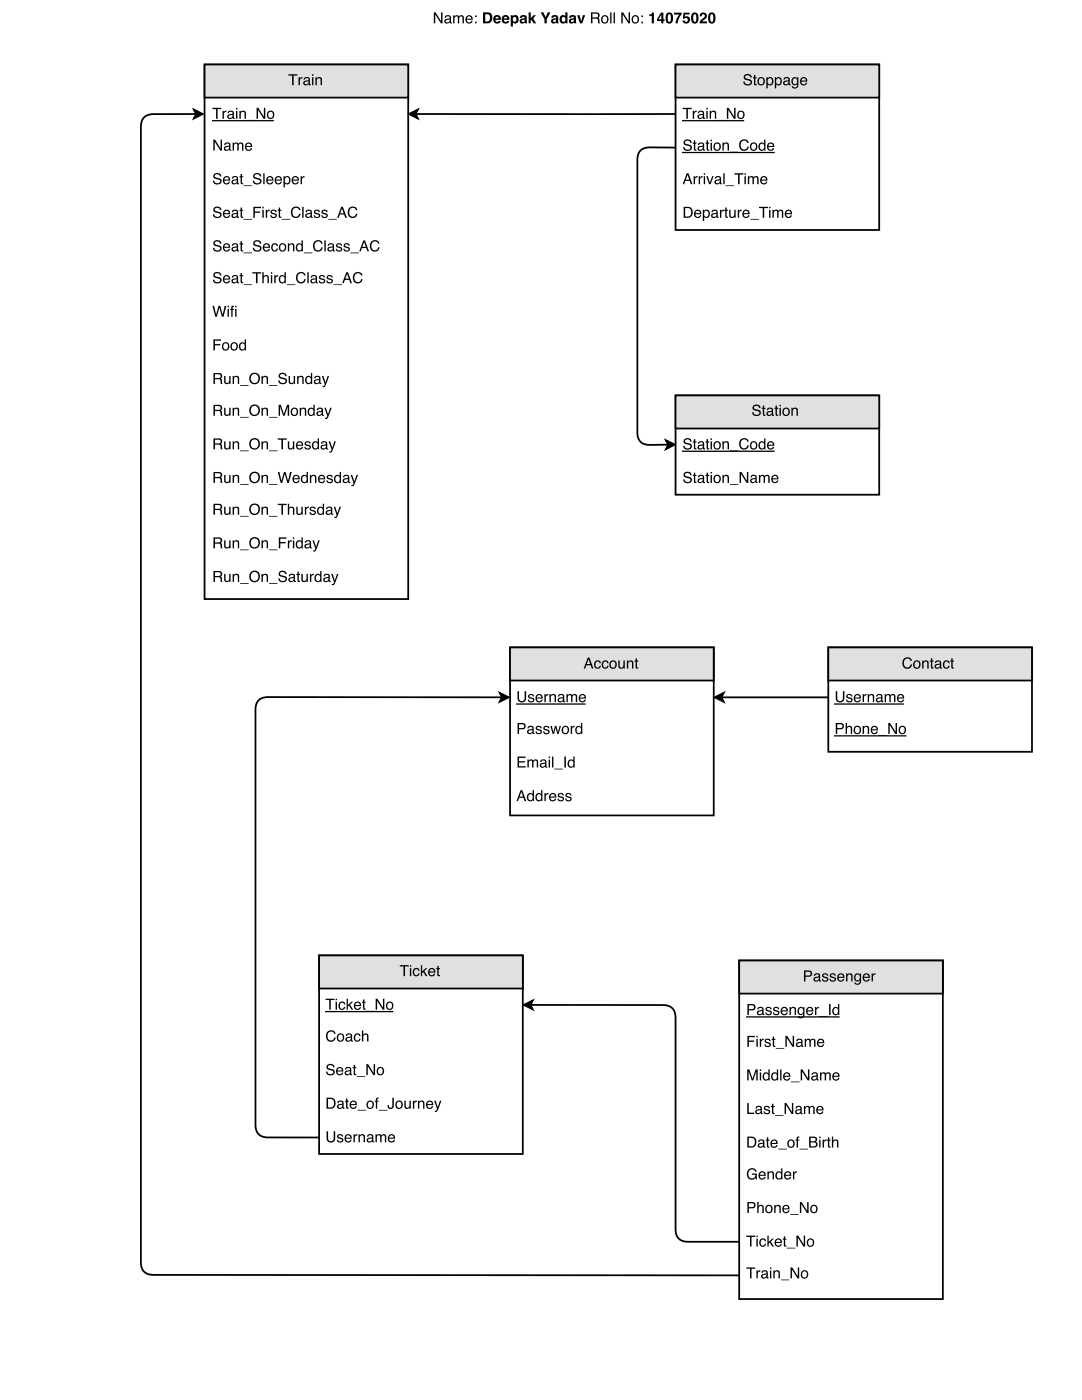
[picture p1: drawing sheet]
<svg xmlns="http://www.w3.org/2000/svg" width="216mm" height="279mm" viewBox="0 0 216 279" stroke-linecap="round" stroke-linejoin="round" font-family="sans-serif">
<path d="M40.8 12.9h40.7v106.7h-40.7z" fill="none" stroke="#000" stroke-width=".35"/>
<path d="M40.8 12.9h40.7v6.6h-40.7z" fill="#e0e0e0"/>
<path d="M40.8 12.9h40.7v6.6h-40.7z" fill="none" stroke="#000" stroke-width=".35"/>
<g fill="#000">
<path d="M57.6 14.8h1.7v.3h-.7v1.9h-.3v-1.9h-.7zM59.6 15.4h.2v.3l.3-.3h.2v.3a.43 .43 0 0 0-.5 .4v.9h-.2zM60.8 16.4a.38 .38 0 0 0 .5 .4 .38 .38 0 0 0 .2-.6zM60.7 15.6a.71 .71 0 0 1 1.1 .2v1h.2v.2h-.1a.45 .45 0 0 0-.7 0 .49 .49 0 0 1-.7-.3 .49 .49 0 0 1 .5-.6l.6-.1a.36 .36 0 0 0-.4-.4 .36 .36 0 0 0-.4 .3h-.2zM62.3 15.4h.2v1.6h-.2zM62.3 14.8h.2v.3h-.2zM62.9 15.4h.3v.2a.57 .57 0 0 1 .7-.2 .57 .57 0 0 1 .3 .6v1h-.2v-1a.39 .39 0 0 0-.5-.4 .39 .39 0 0 0-.3 .6v.8h-.3z"/>
<path d="M42.6 27.9h.3l1.1 1.7v-1.7h.3v2.2h-.3l-1.2-1.8v1.8h-.2zM45 29.5a.38 .38 0 0 0 .5 .3 .38 .38 0 0 0 .2-.5zM44.8 28.6a.71 .71 0 0 1 1.2 .3v.9l.2 .1v.2h-.2a.45 .45 0 0 0-.7 0 .49 .49 0 0 1-.6-.4 .49 .49 0 0 1 .5-.6l.5-.1a.36 .36 0 0 0-.3-.4 .36 .36 0 0 0-.4 .3h-.3zM46.4 28.5h.3v.2a.52 .52 0 0 1 .9 0 .53 .53 0 0 1 .6-.2 .53 .53 0 0 1 .4 .5v1.1h-.3v-1.3l-.3-.1-.3 .2-.1 1.2h-.2v-1.1a.36 .36 0 0 0-.5-.3 .36 .36 0 0 0-.2 .5v.9h-.3zM49.1 28.7a.73 .73 0 0 1 .9-.2 .73 .73 0 0 1 .3 .8h-1.1a.45 .45 0 0 0 .3 .6 .45 .45 0 0 0 .5-.3h.3a.78 .78 0 0 1-1.1 .4 .78 .78 0 0 1-.2-1.2zM49.3 28.8l-.1 .3h.9l-.3-.4z"/>
<path d="M42.8 34.7a.86 .86 0 0 1 1.4 .5h-.3a.51 .51 0 0 0-.6-.4 .51 .51 0 0 0-.4 .5l.5 .2a.69 .69 0 0 1 .8 .7 .69 .69 0 0 1-.9 .6l-.4-.1-.3-.2-.1-.4h.3a.58 .58 0 0 0 .5 .5 .58 .58 0 0 0 .6-.6l-.7-.3a.59 .59 0 0 1-.6-.3 .59 .59 0 0 1 .2-.7zM44.7 35.4a.73 .73 0 0 1 .9-.2 .73 .73 0 0 1 .3 .8h-1.1a.45 .45 0 0 0 .3 .6 .45 .45 0 0 0 .5-.3h.3a.78 .78 0 0 1-1.1 .4 .78 .78 0 0 1-.2-1.2zM44.9 35.5l-.1 .3h.9l-.3-.4zM46.5 36.2a.38 .38 0 0 0 .5 .4 .38 .38 0 0 0 .2-.6zM46.4 35.3a.71 .71 0 0 1 1.1 .3v.9l.2 .1v.2h-.1a.45 .45 0 0 0-.7 0 .49 .49 0 0 1-.7-.4 .49 .49 0 0 1 .5-.6l.5-.1a.36 .36 0 0 0-.3-.4 .36 .36 0 0 0-.4 .4h-.2zM48 34.7h.3v.5h.2v.2h-.2v1l.2 .1v.3a.38 .38 0 0 1-.5-.4v-1h-.2v-.2h.2zM48.6 37h1.7v.1h-1.7zM50.7 34.7a.86 .86 0 0 1 1.4 .5h-.3a.51 .51 0 0 0-.5-.4 .51 .51 0 0 0-.5 .5l.5 .2a.69 .69 0 0 1 .9 .7 .69 .69 0 0 1-.9 .6l-.5-.1-.3-.2-.1-.4h.3a.58 .58 0 0 0 .6 .5 .58 .58 0 0 0 .6-.6l-.8-.3a.59 .59 0 0 1-.6-.3 .59 .59 0 0 1 .2-.7zM52.5 34.6h.3v2.2h-.3zM53.3 35.4a.73 .73 0 0 1 .9-.2 .73 .73 0 0 1 .4 .8h-1.2a.45 .45 0 0 0 .3 .6 .45 .45 0 0 0 .6-.3h.2a.78 .78 0 0 1-1.1 .4 .78 .78 0 0 1-.2-1.2zM53.5 35.5l-.1 .3h.9l-.3-.4zM55 35.4a.73 .73 0 0 1 .9-.2 .73 .73 0 0 1 .4 .8h-1.2a.45 .45 0 0 0 .3 .6 .45 .45 0 0 0 .6-.3h.2a.78 .78 0 0 1-1.1 .4 .78 .78 0 0 1-.2-1.2zM55.2 35.5l-.1 .3h.9l-.3-.4zM57 35.5a.56 .56 0 0 0-.2 .7 .56 .56 0 0 0 .8 .2 .56 .56 0 0 0 .1-.7 .56 .56 0 0 0-.7-.2zM56.6 35.2h.2v.2a.7 .7 0 0 1 1-.1 .7 .7 0 0 1 .1 .9 .62 .62 0 0 1-.4 .6 .62 .62 0 0 1-.7-.2v.8h-.2zM58.4 35.4a.73 .73 0 0 1 .9-.2 .73 .73 0 0 1 .3 .8h-1.1a.45 .45 0 0 0 .3 .6 .45 .45 0 0 0 .6-.3h.2a.78 .78 0 0 1-1.1 .4 .78 .78 0 0 1-.2-1.2zM58.6 35.5l-.1 .3h.9l-.3-.4zM60 35.2h.2v.2l.3-.2 .3-.1v.3a.43 .43 0 0 0-.5 .4v1h-.3z"/>
<path d="M42.4 21.5h1.8v.3h-.8v1.9h-.3v-1.9h-.7zM44.4 22.1h.3v.3l.2-.3h.3v.3a.43 .43 0 0 0-.5 .4v.9h-.3zM45.6 23.2a.38 .38 0 0 0 .5 .3 .38 .38 0 0 0 .2-.6zM45.5 22.3a.71 .71 0 0 1 1.2 .2v1h.1v.2h-.1a.45 .45 0 0 0-.7 0 .49 .49 0 0 1-.7-.3 .49 .49 0 0 1 .5-.6l.6-.1a.36 .36 0 0 0-.3-.4 .36 .36 0 0 0-.4 .3h-.3zM47.1 22.1h.3v1.6h-.3zM47.1 21.5h.3v.3h-.3zM47.8 22.1h.2v.2a.57 .57 0 0 1 .7-.2 .57 .57 0 0 1 .4 .6v1h-.3v-1a.39 .39 0 0 0-.5-.4 .39 .39 0 0 0-.3 .6v.8h-.2zM49.3 23.9h1.7v.2h-1.7zM51.2 21.5h.3l1.2 1.8v-1.8h.2v2.2h-.3l-1.1-1.8v1.8h-.3zM53.6 22.5a.56 .56 0 0 0 0 .8 .56 .56 0 0 0 .8 0 .55 .55 0 0 0 0-.7 .55 .55 0 0 0-.8-.1zM53.5 22.3a.78 .78 0 0 1 1.1 .1 .78 .78 0 0 1-.2 1.1 .78 .78 0 0 1-1.1-.1v-.7z"/>
<path d="M42.8 41.4a.86 .86 0 0 1 1.4 .5h-.3a.51 .51 0 0 0-.6-.4 .51 .51 0 0 0-.4 .5l.5 .2a.69 .69 0 0 1 .8 .7 .69 .69 0 0 1-.9 .6l-.4-.1-.3-.2-.1-.4h.3a.58 .58 0 0 0 .5 .5 .58 .58 0 0 0 .6-.6l-.7-.3a.59 .59 0 0 1-.6-.3 .59 .59 0 0 1 .2-.7zM44.7 42.1a.73 .73 0 0 1 .9-.2 .73 .73 0 0 1 .3 .9h-1.1a.45 .45 0 0 0 .3 .5 .45 .45 0 0 0 .5-.3h.3a.78 .78 0 0 1-1.1 .4 .78 .78 0 0 1-.2-1.2zM44.9 42.2l-.1 .3h.9l-.3-.4zM46.5 42.9a.38 .38 0 0 0 .5 .4 .38 .38 0 0 0 .2-.6zM46.4 42a.71 .71 0 0 1 1.1 .3v.9l.2 .1v.2h-.1a.45 .45 0 0 0-.7 0 .49 .49 0 0 1-.7-.4 .49 .49 0 0 1 .5-.6l.5-.1a.36 .36 0 0 0-.3-.4 .36 .36 0 0 0-.4 .4h-.2zM48 41.4h.3v.5h.2v.2h-.2v1l.2 .2v.2a.38 .38 0 0 1-.5-.4v-1h-.2v-.2h.2zM48.6 43.7h1.7v.1h-1.7zM50.6 41.3h1.5v.2h-1.2v.7h1v.3h-1v1h-.3zM52.4 41.9h.2v1.6h-.2zM52.4 41.3h.2v.3h-.2zM53 41.9h.3v.2l.3-.2 .2-.1v.3a.43 .43 0 0 0-.5 .4v1h-.3zM54.1 42a.64 .64 0 0 1 1.1 .3h-.3a.34 .34 0 0 0-.3-.2 .34 .34 0 0 0-.3 .3h.1a.76 .76 0 0 1 .8 .8 .69 .69 0 0 1-.7 .3 .69 .69 0 0 1-.6-.5h.3a.39 .39 0 0 0 .4 .3 .39 .39 0 0 0 .4-.4h-.1a.76 .76 0 0 1-.9-.8zM55.6 41.4h.3v.5h.2v.2h-.2v1l.2 .2v.2a.38 .38 0 0 1-.5-.4v-1h-.2v-.2h.2zM56.2 43.7h1.7v.1h-1.7zM58.3 41.6a.95 .95 0 0 1 .9-.4 .95 .95 0 0 1 .8 .7h-.3a.7 .7 0 0 0-.9-.4 .7 .7 0 0 0-.5 .9 .69 .69 0 0 0 .6 .8 .69 .69 0 0 0 .8-.5h.3a1.02 1.02 0 0 1-1.3 .8 1.02 1.02 0 0 1-.6-1.5zM60.3 41.3h.3v2.2h-.3zM61.2 42.9a.38 .38 0 0 0 .5 .4 .38 .38 0 0 0 .2-.6zM61.1 42a.71 .71 0 0 1 1.1 .3v.9l.2 .1v.2h-.1a.45 .45 0 0 0-.7 0 .49 .49 0 0 1-.7-.4 .49 .49 0 0 1 .5-.6l.6-.1a.36 .36 0 0 0-.4-.4 .36 .36 0 0 0-.4 .4h-.2zM62.8 42a.64 .64 0 0 1 1 .3h-.2a.34 .34 0 0 0-.4-.2 .34 .34 0 0 0-.3 .3h.1a.76 .76 0 0 1 .8 .8 .69 .69 0 0 1-.7 .3 .69 .69 0 0 1-.5-.5h.2a.39 .39 0 0 0 .4 .3 .39 .39 0 0 0 .4-.4h-.1a.76 .76 0 0 1-.8-.8zM64.3 42a.64 .64 0 0 1 1.1 .3h-.3a.34 .34 0 0 0-.3-.2 .34 .34 0 0 0-.4 .3h.1a.76 .76 0 0 1 .9 .8 .69 .69 0 0 1-.7 .3 .69 .69 0 0 1-.6-.5h.3a.39 .39 0 0 0 .3 .3 .39 .39 0 0 0 .4-.4 .76 .76 0 0 1-.9-.8zM65.5 43.7h1.7v.1h-1.7zM68.2 41.6l-.3 1h.7zM68.1 41.3h.3l.8 2.2h-.3l-.2-.7h-.9l-.2 .7h-.3zM69.6 41.6a.95 .95 0 0 1 1-.4 .95 .95 0 0 1 .7 .7h-.3a.7 .7 0 0 0-.9-.4 .7 .7 0 0 0-.4 .9 .69 .69 0 0 0 .5 .8 .69 .69 0 0 0 .8-.5h.3a1.02 1.02 0 0 1-1.3 .8 1.02 1.02 0 0 1-.6-1.5z"/>
<path d="M42.8 48.1a.86 .86 0 0 1 1.4 .5h-.3a.51 .51 0 0 0-.6-.4 .51 .51 0 0 0-.4 .5l.5 .2a.69 .69 0 0 1 .8 .7 .69 .69 0 0 1-.9 .6l-.4-.1-.3-.2-.1-.4h.3a.58 .58 0 0 0 .5 .5 .58 .58 0 0 0 .6-.6l-.7-.3a.59 .59 0 0 1-.6-.3 .59 .59 0 0 1 .2-.7zM44.7 48.8a.73 .73 0 0 1 .9-.2 .73 .73 0 0 1 .3 .9h-1.1a.45 .45 0 0 0 .3 .5 .45 .45 0 0 0 .5-.3h.3a.78 .78 0 0 1-1.1 .4 .78 .78 0 0 1-.2-1.1zM44.9 48.9l-.1 .3h.9l-.3-.4zM46.5 49.6a.38 .38 0 0 0 .5 .4 .38 .38 0 0 0 .2-.6zM46.4 48.7a.71 .71 0 0 1 1.1 .3v.9l.2 .1v.2h-.1a.45 .45 0 0 0-.7 0 .49 .49 0 0 1-.7-.4 .49 .49 0 0 1 .5-.5l.5-.2a.36 .36 0 0 0-.3-.4 .36 .36 0 0 0-.4 .4h-.2zM48 48.1h.3v.5h.2v.2h-.2v1l.2 .2v.2a.38 .38 0 0 1-.5-.4v-1h-.2v-.2h.2zM48.6 50.4h1.7v.1h-1.7zM50.7 48.1a.86 .86 0 0 1 1.4 .5h-.3a.51 .51 0 0 0-.5-.4 .51 .51 0 0 0-.5 .5l.5 .2a.69 .69 0 0 1 .9 .7 .69 .69 0 0 1-.9 .6l-.5-.1-.3-.2-.1-.4h.3a.58 .58 0 0 0 .6 .5 .58 .58 0 0 0 .6-.6l-.8-.3a.59 .59 0 0 1-.6-.3 .59 .59 0 0 1 .2-.7zM52.6 48.8a.73 .73 0 0 1 .9-.2 .73 .73 0 0 1 .4 .9h-1.2a.45 .45 0 0 0 .4 .5 .45 .45 0 0 0 .5-.3h.3a.78 .78 0 0 1-1.1 .4 .78 .78 0 0 1-.3-1.1zM52.9 48.9l-.2 .3h.9l-.3-.4zM54.3 48.8a.65 .65 0 0 1 .7-.3 .65 .65 0 0 1 .5 .6h-.3a.44 .44 0 0 0-.6-.3 .44 .44 0 0 0-.2 .6 .42 .42 0 0 0 .3 .6 .42 .42 0 0 0 .5-.4h.3a.72 .72 0 0 1-1 .6 .72 .72 0 0 1-.4-1zM56 48.9a.56 .56 0 0 0 0 .8 .56 .56 0 0 0 .7 .1 .55 .55 0 0 0 .1-.8 .55 .55 0 0 0-.8-.1zM55.8 48.8a.78 .78 0 0 1 1.1 .1 .78 .78 0 0 1-.1 1.1 .78 .78 0 0 1-1.1-.2v-.6zM57.4 48.6h.3v.2a.57 .57 0 0 1 .6-.2 .57 .57 0 0 1 .4 .5v1.1h-.2v-1a.39 .39 0 0 0-.5-.4 .39 .39 0 0 0-.3 .5v.9h-.3zM59.4 48.9a.55 .55 0 0 0-.1 .8 .55 .55 0 0 0 .8 .1 .55 .55 0 0 0 .1-.7 .55 .55 0 0 0-.8-.2zM59.3 48.7l.6-.1 .3 .2v-.8h.2v2.2h-.2v-.3a.73 .73 0 0 1-1 .1 .73 .73 0 0 1-.1-1zM60.6 50.4h1.7v.1h-1.7zM62.7 48.3a.95 .95 0 0 1 1-.4 .95 .95 0 0 1 .7 .7h-.3a.7 .7 0 0 0-.9-.4 .7 .7 0 0 0-.4 .9 .69 .69 0 0 0 .5 .8 .69 .69 0 0 0 .8-.5h.3a1.02 1.02 0 0 1-1.3 .8 1.02 1.02 0 0 1-.6-1.5zM64.7 48h.3v2.2h-.3zM65.6 49.6a.38 .38 0 0 0 .5 .4 .38 .38 0 0 0 .2-.6zM65.5 48.7a.71 .71 0 0 1 1.1 .3l.1 .9 .1 .1v.2h-.1a.45 .45 0 0 0-.7 0 .49 .49 0 0 1-.7-.4 .49 .49 0 0 1 .5-.5l.6-.2a.36 .36 0 0 0-.4-.4 .36 .36 0 0 0-.3 .4h-.3zM67.2 48.7a.64 .64 0 0 1 1.1 .3h-.3a.34 .34 0 0 0-.3-.2 .34 .34 0 0 0-.4 .3h.1a.76 .76 0 0 1 .9 .8 .69 .69 0 0 1-.8 .3 .69 .69 0 0 1-.5-.5h.2a.39 .39 0 0 0 .4 .3 .39 .39 0 0 0 .4-.4 .76 .76 0 0 1-.9-.8zM68.7 48.7a.64 .64 0 0 1 1.1 .3h-.3a.34 .34 0 0 0-.3-.2 .34 .34 0 0 0-.3 .3 .76 .76 0 0 1 .9 .8 .69 .69 0 0 1-.7 .3 .69 .69 0 0 1-.6-.5h.3a.39 .39 0 0 0 .4 .3 .39 .39 0 0 0 .3-.4 .76 .76 0 0 1-.9-.8zM69.9 50.4h1.7v.1h-1.7zM72.7 48.3l-.4 1h.7zM72.5 48h.3l.8 2.2h-.3l-.2-.7h-.9l-.2 .7h-.3zM74.1 48.3a.95 .95 0 0 1 .9-.4 .95 .95 0 0 1 .7 .7h-.3a.7 .7 0 0 0-.9-.4 .7 .7 0 0 0-.4 .9 .69 .69 0 0 0 .5 .8 .69 .69 0 0 0 .9-.5h.2a1.02 1.02 0 0 1-1.3 .8 1.02 1.02 0 0 1-.6-1.5z"/>
<path d="M42.8 54.5a.86 .86 0 0 1 1.4 .5h-.3a.51 .51 0 0 0-.6-.5 .51 .51 0 0 0-.4 .5l.5 .2a.69 .69 0 0 1 .8 .7 .69 .69 0 0 1-.9 .7l-.4-.1-.3-.3-.1-.4h.3a.58 .58 0 0 0 .5 .5 .58 .58 0 0 0 .6-.5l-.7-.3a.59 .59 0 0 1-.6-.4 .59 .59 0 0 1 .2-.6zM44.7 55.1a.73 .73 0 0 1 .9-.1 .73 .73 0 0 1 .3 .8h-1.1a.45 .45 0 0 0 .3 .5 .45 .45 0 0 0 .5-.3h.3a.78 .78 0 0 1-1.1 .5 .78 .78 0 0 1-.2-1.2zM44.9 55.3l-.1 .3h.9l-.3-.5zM46.5 56a.38 .38 0 0 0 .5 .3 .38 .38 0 0 0 .2-.6zM46.4 55.1a.71 .71 0 0 1 1.1 .2v1h.2v.2h-.1a.45 .45 0 0 0-.7 0 .49 .49 0 0 1-.7-.3 .49 .49 0 0 1 .5-.6l.5-.1a.36 .36 0 0 0-.3-.4 .36 .36 0 0 0-.4 .3h-.2zM48 54.5h.3v.4h.2v.2h-.2v1.1l.2 .1v.2a.38 .38 0 0 1-.5-.3v-1.1h-.2v-.2h.2zM48.6 56.7h1.7v.2h-1.7zM50.3 54.3h1.8v.3h-.7v1.9h-.3v-1.9h-.8zM52.4 54.3h.2v.8a.56 .56 0 0 1 .7-.2 .56 .56 0 0 1 .4 .6v1h-.3v-1a.39 .39 0 0 0-.5-.4 .39 .39 0 0 0-.3 .6v.8h-.2zM54 54.9h.3v1.6h-.3zM54 54.3h.3v.3h-.3zM54.7 54.9h.3v.3l.3-.3h.2v.3a.43 .43 0 0 0-.5 .4v.9h-.3zM56 55.3a.55 .55 0 0 0-.1 .7 .55 .55 0 0 0 .8 .2 .55 .55 0 0 0 .1-.8 .55 .55 0 0 0-.8-.1zM55.9 55l.6-.1 .3 .2v-.8h.2v2.2h-.2v-.2a.73 .73 0 0 1-1 .1 .73 .73 0 0 1-.1-1.1zM57.2 56.7h1.7v.2h-1.7zM59.3 54.6a.95 .95 0 0 1 1-.3 .95 .95 0 0 1 .7 .7h-.3a.7 .7 0 0 0-.9-.4 .7 .7 0 0 0-.4 .8 .69 .69 0 0 0 .5 .9 .69 .69 0 0 0 .8-.6h.3a1.02 1.02 0 0 1-1.3 .8 1.02 1.02 0 0 1-.6-1.4zM61.3 54.3h.3v2.2h-.3zM62.2 56a.38 .38 0 0 0 .5 .3 .38 .38 0 0 0 .2-.6zM62.1 55.1a.71 .71 0 0 1 1.2 .2v1h.1v.2h-.1a.45 .45 0 0 0-.7 0 .49 .49 0 0 1-.7-.3 .49 .49 0 0 1 .5-.6l.6-.1a.36 .36 0 0 0-.4-.4 .36 .36 0 0 0-.3 .3h-.3zM63.8 55a.64 .64 0 0 1 1.1 .4h-.3a.34 .34 0 0 0-.3-.3 .34 .34 0 0 0-.4 .3l.1 .1a.76 .76 0 0 1 .9 .8 .69 .69 0 0 1-.8 .3 .69 .69 0 0 1-.5-.6h.3a.39 .39 0 0 0 .3 .4 .39 .39 0 0 0 .4-.4v-.1a.76 .76 0 0 1-.9-.7zM65.3 55a.64 .64 0 0 1 1.1 .4h-.3a.34 .34 0 0 0-.3-.3 .34 .34 0 0 0-.3 .3v.1a.76 .76 0 0 1 .9 .8 .69 .69 0 0 1-.7 .3 .69 .69 0 0 1-.6-.6h.3a.39 .39 0 0 0 .4 .4 .39 .39 0 0 0 .3-.4v-.1a.76 .76 0 0 1-.9-.7zM66.5 56.7h1.7v.2h-1.7zM69.3 54.7l-.4 .9h.7zM69.1 54.3h.3l.8 2.2h-.3l-.2-.6h-.9l-.2 .6h-.3zM70.7 54.6a.95 .95 0 0 1 .9-.3 .95 .95 0 0 1 .7 .7h-.3a.7 .7 0 0 0-.9-.4 .7 .7 0 0 0-.4 .8 .69 .69 0 0 0 .5 .9 .69 .69 0 0 0 .9-.6h.2a1.02 1.02 0 0 1-1.3 .8 1.02 1.02 0 0 1-.6-1.4z"/>
<path d="M42.6 67.7h1.5v.3h-1.2v.7h1.1v.2h-1.1v1h-.3zM44.7 68.7a.56 .56 0 0 0-.1 .8 .56 .56 0 0 0 .8 0 .55 .55 0 0 0 0-.7 .55 .55 0 0 0-.7-.1zM44.5 68.5a.78 .78 0 0 1 1.1 .1 .78 .78 0 0 1-.1 1.1 .78 .78 0 0 1-1.1-.1l-.1-.7zM46.4 68.7a.56 .56 0 0 0-.1 .8 .56 .56 0 0 0 .8 0 .55 .55 0 0 0 0-.7 .55 .55 0 0 0-.7-.1zM46.2 68.5a.78 .78 0 0 1 1.1 .1 .78 .78 0 0 1-.1 1.1 .78 .78 0 0 1-1.1-.1l-.1-.7zM48.1 68.7a.55 .55 0 0 0-.1 .7 .55 .55 0 0 0 .7 .2 .55 .55 0 0 0 .1-.8 .55 .55 0 0 0-.7-.1zM48 68.4l.5-.1 .3 .2v-.8h.3v2.2h-.3v-.2a.73 .73 0 0 1-1 .1 .73 .73 0 0 1-.1-1.1z"/>
<path d="M42.4 61h.3l.4 1.8 .5-1.8h.3l.5 1.8 .4-1.8h.4l-.6 2.2h-.3l-.5-1.8-.5 1.8h-.3zM45.4 61.6h.3v1.6h-.3zM45.4 61h.3v.3h-.3zM46.2 61.1l.5-.1v.3l-.3 .1v.2h.3v.2h-.3v1.4h-.3v-1.4h-.2v-.2h.2zM46.9 61.6h.3v1.6h-.3zM46.9 61h.3v.3h-.3z"/>
<path d="M42.9 74.7v.7h.7a.38 .38 0 0 0 .4-.3 .38 .38 0 0 0-.4-.4zM42.6 74.4a1.88 1.88 0 0 1 1.6 .2l.1 .6-.3 .3 .3 .3 .1 .8h-.3l-.1-.8-.4-.1h-.7v.9h-.3zM44.7 75h.3v1.1a.41 .41 0 0 0 .5 .3 .41 .41 0 0 0 .2-.6v-.8h.3v1.6h-.2v-.2a.55 .55 0 0 1-.7 .2 .55 .55 0 0 1-.4-.5zM46.4 75h.3v.3a.57 .57 0 0 1 .6-.3 .57 .57 0 0 1 .4 .6v1h-.2v-1a.39 .39 0 0 0-.5-.3 .39 .39 0 0 0-.3 .5v.8h-.3zM47.9 76.9h1.7v.1h-1.7zM50.1 74.6a1.1 1.1 0 0 1 1.6 .3 1.1 1.1 0 0 1-.3 1.5 1.1 1.1 0 0 1-1.6-.3v-.8zM50.3 74.9a.88 .88 0 0 0-.2 1.1 .88 .88 0 0 0 1.1 .3 .87 .87 0 0 0 .3-1.2 .87 .87 0 0 0-1.2-.2zM52.2 75h.2v.3a.57 .57 0 0 1 .7-.3 .57 .57 0 0 1 .4 .6v1h-.3v-1a.39 .39 0 0 0-.5-.3 .39 .39 0 0 0-.3 .5v.8h-.2zM53.7 76.9h1.7v.1h-1.7zM55.8 74.6a.86 .86 0 0 1 1.4 .5h-.3a.51 .51 0 0 0-.5-.5 .51 .51 0 0 0-.5 .5l.5 .3a.69 .69 0 0 1 .9 .6 .69 .69 0 0 1-.9 .7l-.5-.1-.3-.3-.1-.4h.3a.58 .58 0 0 0 .6 .5 .58 .58 0 0 0 .5-.5l-.7-.3a.59 .59 0 0 1-.6-.4 .59 .59 0 0 1 .2-.6zM57.6 75h.3v1.1a.41 .41 0 0 0 .5 .3 .41 .41 0 0 0 .2-.6v-.8h.3v1.6h-.3v-.2a.55 .55 0 0 1-.6 .2 .55 .55 0 0 1-.4-.5zM59.3 75h.3v.3a.57 .57 0 0 1 .6-.3 .57 .57 0 0 1 .4 .6v1h-.3v-1a.39 .39 0 0 0-.5-.3 .39 .39 0 0 0-.2 .5v.8h-.3zM61.3 75.4a.55 .55 0 0 0-.1 .7 .55 .55 0 0 0 .7 .2 .55 .55 0 0 0 .1-.8 .55 .55 0 0 0-.7-.1zM61.2 75.1l.5-.1 .3 .2v-.8h.3v2.2h-.2v-.2a.73 .73 0 0 1-1.1 .1 .73 .73 0 0 1 0-1.1zM62.9 76.1a.38 .38 0 0 0 .5 .3 .38 .38 0 0 0 .2-.6zM62.8 75.2a.71 .71 0 0 1 1.1 .2v1h.2v.2l-.1 .1a.45 .45 0 0 0-.7 0 .49 .49 0 0 1-.7-.4 .49 .49 0 0 1 .5-.6l.6-.1a.36 .36 0 0 0-.4-.4 .36 .36 0 0 0-.4 .3h-.2zM64.2 75h.3l.4 1.3 .5-1.3h.3l-.7 1.8a.53 .53 0 0 1-.6 .5v-.3h.2l.2-.3z"/>
<path d="M42.9 81v.8h.7a.38 .38 0 0 0 .4-.4 .38 .38 0 0 0-.4-.4zM42.6 80.8a1.88 1.88 0 0 1 1.6 .2l.1 .6-.3 .3 .3 .2 .1 .9h-.3l-.1-.8-.4-.2h-.7v1h-.3zM44.7 81.4h.3v1a.41 .41 0 0 0 .5 .4 .41 .41 0 0 0 .2-.6v-.8h.3v1.6h-.2v-.3a.55 .55 0 0 1-.7 .3 .55 .55 0 0 1-.4-.5zM46.4 81.4h.3v.2a.57 .57 0 0 1 .6-.2 .57 .57 0 0 1 .4 .6v1h-.2v-1a.39 .39 0 0 0-.5-.4 .39 .39 0 0 0-.3 .5v.9h-.3zM47.9 83.2h1.7v.2h-1.7zM50.1 81a1.1 1.1 0 0 1 1.6 .2 1.1 1.1 0 0 1-.3 1.6 1.1 1.1 0 0 1-1.6-.3v-.9zM50.3 81.2a.88 .88 0 0 0-.2 1.2 .88 .88 0 0 0 1.1 .2 .87 .87 0 0 0 .3-1.2 .87 .87 0 0 0-1.2-.2zM52.2 81.4h.2v.2a.57 .57 0 0 1 .7-.2 .57 .57 0 0 1 .4 .6v1h-.3v-1a.39 .39 0 0 0-.5-.4 .39 .39 0 0 0-.3 .5v.9h-.2zM53.7 83.2h1.7v.2h-1.7zM55.6 80.8h.4l.7 1.8 .6-1.8h.4v2.2h-.3v-1.9l-.6 1.9h-.3l-.6-1.9v1.9h-.3zM58.4 81.8a.56 .56 0 0 0-.1 .7 .56 .56 0 0 0 .8 .1 .55 .55 0 0 0 .1-.8 .55 .55 0 0 0-.8 0zM58.2 81.6a.78 .78 0 0 1 1.1 .1 .78 .78 0 0 1-.1 1.1 .78 .78 0 0 1-1.1-.2l-.1-.6zM59.8 81.4h.3v.2a.57 .57 0 0 1 .6-.2 .57 .57 0 0 1 .4 .6v1h-.3v-1a.39 .39 0 0 0-.5-.4 .39 .39 0 0 0-.2 .5v.9h-.3zM61.8 81.7a.55 .55 0 0 0-.1 .8 .55 .55 0 0 0 .7 .1 .55 .55 0 0 0 .1-.7 .55 .55 0 0 0-.7-.2zM61.7 81.5l.5-.1 .3 .2v-.8h.3v2.2h-.2v-.2a.73 .73 0 0 1-1.1 0 .73 .73 0 0 1 0-1zM63.4 82.4a.38 .38 0 0 0 .5 .4 .38 .38 0 0 0 .2-.6zM63.3 81.6a.71 .71 0 0 1 1.1 .2l.1 .9 .1 .1v.2h-.1a.45 .45 0 0 0-.7 0 .49 .49 0 0 1-.7-.4 .49 .49 0 0 1 .5-.5l.6-.2a.36 .36 0 0 0-.4-.4 .36 .36 0 0 0-.4 .4h-.2zM64.7 81.4h.3l.5 1.3 .4-1.3h.3l-.7 1.7a.53 .53 0 0 1-.6 .5v-.2h.2l.2-.4z"/>
<path d="M42.9 87.7v.8h.7a.38 .38 0 0 0 .4-.4 .38 .38 0 0 0-.4-.4zM42.6 87.5a1.88 1.88 0 0 1 1.6 .2l.1 .6-.3 .3 .3 .2 .1 .9h-.3l-.1-.8-.4-.2h-.7v1h-.3zM44.7 88.1h.3v1a.41 .41 0 0 0 .5 .4 .41 .41 0 0 0 .2-.6v-.8h.3v1.6h-.2v-.3a.55 .55 0 0 1-.7 .3 .55 .55 0 0 1-.4-.5zM46.4 88.1h.3v.2a.57 .57 0 0 1 .6-.2 .57 .57 0 0 1 .4 .6v1h-.2v-1a.39 .39 0 0 0-.5-.4 .39 .39 0 0 0-.3 .5v.9h-.3zM47.9 89.9h1.7v.2h-1.7zM50.1 87.7a1.1 1.1 0 0 1 1.6 .2 1.1 1.1 0 0 1-.3 1.6 1.1 1.1 0 0 1-1.6-.3v-.9zM50.3 87.9a.88 .88 0 0 0-.2 1.2 .88 .88 0 0 0 1.1 .3 .87 .87 0 0 0 .3-1.3 .87 .87 0 0 0-1.2-.2zM52.2 88.1h.2v.2a.57 .57 0 0 1 .7-.2 .57 .57 0 0 1 .4 .6v1h-.3v-1a.39 .39 0 0 0-.5-.4 .39 .39 0 0 0-.3 .5v.9h-.2zM53.7 89.9h1.7v.2h-1.7zM55.4 87.5h1.8v.3h-.7v1.9h-.3v-1.9h-.8zM57.4 88.1h.3v1a.41 .41 0 0 0 .5 .4 .41 .41 0 0 0 .2-.6v-.8h.3v1.6h-.2v-.3a.55 .55 0 0 1-.7 .3 .55 .55 0 0 1-.4-.5zM59.2 88.3a.73 .73 0 0 1 .9-.2 .73 .73 0 0 1 .4 .9h-1.2a.45 .45 0 0 0 .4 .5 .45 .45 0 0 0 .5-.3h.3a.78 .78 0 0 1-1.1 .4 .78 .78 0 0 1-.3-1.1zM59.5 88.4l-.2 .4h.9l-.3-.5zM60.9 88.2a.64 .64 0 0 1 1.1 .3h-.3a.34 .34 0 0 0-.3-.2 .34 .34 0 0 0-.3 .3 .76 .76 0 0 1 .9 .8 .69 .69 0 0 1-.7 .3 .69 .69 0 0 1-.6-.5h.3a.39 .39 0 0 0 .4 .3 .39 .39 0 0 0 .4-.3l-.1-.1a.76 .76 0 0 1-.9-.8zM62.6 88.4a.55 .55 0 0 0-.1 .8 .55 .55 0 0 0 .8 .1 .55 .55 0 0 0 .1-.7 .55 .55 0 0 0-.8-.2zM62.5 88.2l.6-.1 .3 .2v-.8h.2v2.2h-.2v-.2a.73 .73 0 0 1-1 0 .73 .73 0 0 1-.1-1zM64.3 89.1a.38 .38 0 0 0 .5 .4 .38 .38 0 0 0 .2-.6zM64.1 88.3a.71 .71 0 0 1 1.2 .2v.9l.2 .1v.2h-.2a.45 .45 0 0 0-.7 0 .49 .49 0 0 1-.6-.4 .49 .49 0 0 1 .5-.5l.5-.2a.36 .36 0 0 0-.3-.4 .36 .36 0 0 0-.4 .4h-.3zM65.6 88.1h.3l.4 1.3 .4-1.3h.3l-.6 1.7a.53 .53 0 0 1-.7 .5v-.2h.3l.2-.4z"/>
<path d="M42.9 94.4v.8h.7a.38 .38 0 0 0 .4-.4 .38 .38 0 0 0-.4-.4zM42.6 94.2a1.88 1.88 0 0 1 1.6 .2l.1 .6-.3 .3 .3 .3 .1 .8h-.3l-.1-.8-.4-.2h-.7v1h-.3zM44.7 94.8h.3v1a.41 .41 0 0 0 .5 .4 .41 .41 0 0 0 .2-.6v-.8h.3v1.6h-.2v-.3a.55 .55 0 0 1-.7 .3 .55 .55 0 0 1-.4-.5zM46.4 94.8h.3v.2a.57 .57 0 0 1 .6-.2 .57 .57 0 0 1 .4 .6v1h-.2v-1a.39 .39 0 0 0-.5-.4 .39 .39 0 0 0-.3 .5v.9h-.3zM47.9 96.6h1.7v.2h-1.7zM50.1 94.4a1.1 1.1 0 0 1 1.6 .2 1.1 1.1 0 0 1-.3 1.6 1.1 1.1 0 0 1-1.6-.3v-.9zM50.3 94.6a.88 .88 0 0 0-.2 1.2 .88 .88 0 0 0 1.1 .3 .87 .87 0 0 0 .3-1.3 .87 .87 0 0 0-1.2-.2zM52.2 94.8h.2v.2a.57 .57 0 0 1 .7-.2 .57 .57 0 0 1 .4 .6v1h-.3v-1a.39 .39 0 0 0-.5-.4 .39 .39 0 0 0-.3 .5v.9h-.2zM53.7 96.6h1.7v.2h-1.7zM55.4 94.2h.4l.4 1.8 .5-1.8h.3l.5 1.8 .4-1.8h.3l-.6 2.2h-.3l-.5-1.8-.5 1.8h-.3zM58.6 95a.73 .73 0 0 1 .9-.2 .73 .73 0 0 1 .3 .9h-1.2a.45 .45 0 0 0 .4 .5 .45 .45 0 0 0 .5-.3h.3a.78 .78 0 0 1-1.1 .4 .78 .78 0 0 1-.3-1.1zM58.8 95.1l-.2 .4h.9l-.3-.5zM60.4 95.1a.55 .55 0 0 0-.1 .8 .55 .55 0 0 0 .8 .1 .55 .55 0 0 0 .1-.7 .55 .55 0 0 0-.8-.2zM60.3 94.9l.6-.1 .3 .2v-.8h.2v2.2h-.2v-.2a.73 .73 0 0 1-1 0 .73 .73 0 0 1-.1-1zM61.8 94.8h.3v.2a.57 .57 0 0 1 .6-.2 .57 .57 0 0 1 .4 .6v1h-.2v-1a.39 .39 0 0 0-.5-.4 .39 .39 0 0 0-.3 .5v.9h-.3zM63.6 95a.73 .73 0 0 1 .9-.2 .73 .73 0 0 1 .4 .9h-1.2a.45 .45 0 0 0 .4 .5 .45 .45 0 0 0 .5-.3h.3a.78 .78 0 0 1-1.1 .4 .78 .78 0 0 1-.3-1.1zM63.9 95.1l-.2 .4h.9l-.3-.5zM65.3 94.9a.64 .64 0 0 1 1.1 .3h-.3a.34 .34 0 0 0-.3-.2 .34 .34 0 0 0-.3 .3v.1a.76 .76 0 0 1 .9 .7 .69 .69 0 0 1-.7 .4 .69 .69 0 0 1-.6-.6h.3a.39 .39 0 0 0 .4 .3 .39 .39 0 0 0 .4-.3l-.1-.1a.76 .76 0 0 1-.9-.8zM67 95.1a.55 .55 0 0 0 0 .8 .55 .55 0 0 0 .7 .1 .55 .55 0 0 0 .1-.7 .55 .55 0 0 0-.8-.2zM66.9 94.9l.6-.1 .3 .2v-.8h.2v2.2h-.2v-.2a.73 .73 0 0 1-1 0 .73 .73 0 0 1-.1-1zM68.7 95.8a.38 .38 0 0 0 .5 .4 .38 .38 0 0 0 .2-.6zM68.5 95a.71 .71 0 0 1 1.2 .2v.9l.2 .1v.2h-.2a.45 .45 0 0 0-.7 0 .49 .49 0 0 1-.6-.4 .49 .49 0 0 1 .5-.5l.5-.2a.36 .36 0 0 0-.3-.3 .36 .36 0 0 0-.4 .3h-.3zM70 94.8h.3l.4 1.3 .4-1.3h.3l-.6 1.7a.53 .53 0 0 1-.7 .5v-.2h.3l.2-.4z"/>
<path d="M42.9 100.8v.7h.7a.38 .38 0 0 0 .4-.3 .38 .38 0 0 0-.4-.4zM42.6 100.5a1.88 1.88 0 0 1 1.6 .2l.1 .6-.3 .4 .3 .2 .1 .8h-.3l-.1-.8-.4-.1h-.7v.9h-.3zM44.7 101.1h.3v1.1a.41 .41 0 0 0 .5 .3 .41 .41 0 0 0 .2-.6v-.8h.3v1.6h-.2v-.2a.55 .55 0 0 1-.7 .3 .55 .55 0 0 1-.4-.6zM46.4 101.1h.3v.3a.57 .57 0 0 1 .6-.3 .57 .57 0 0 1 .4 .6v1h-.2v-1a.39 .39 0 0 0-.5-.3 .39 .39 0 0 0-.3 .5v.8h-.3zM47.9 103h1.7v.1h-1.7zM50.1 100.7a1.1 1.1 0 0 1 1.6 .3 1.1 1.1 0 0 1-.3 1.5 1.1 1.1 0 0 1-1.6-.3v-.8zM50.3 101a.88 .88 0 0 0-.2 1.1 .88 .88 0 0 0 1.1 .3 .87 .87 0 0 0 .3-1.2 .87 .87 0 0 0-1.2-.2zM52.2 101.1h.2v.3a.57 .57 0 0 1 .7-.3 .57 .57 0 0 1 .4 .6v1h-.3v-1a.39 .39 0 0 0-.5-.3 .39 .39 0 0 0-.3 .5v.8h-.2zM53.7 103h1.7v.1h-1.7zM55.4 100.5h1.8v.3h-.7v1.9h-.3v-1.9h-.8zM57.4 100.5h.3v.9a.56 .56 0 0 1 .7-.3 .56 .56 0 0 1 .3 .6v1h-.2v-1a.39 .39 0 0 0-.5-.4 .39 .39 0 0 0-.3 .6v.8h-.3zM59.1 101.1h.3v1.1a.41 .41 0 0 0 .5 .3 .41 .41 0 0 0 .2-.6v-.8h.3v1.6h-.2v-.2a.55 .55 0 0 1-.7 .3 .55 .55 0 0 1-.4-.6zM60.8 101.1h.3v.3l.3-.3h.2v.3a.43 .43 0 0 0-.5 .4v.9h-.3zM61.9 101.2a.64 .64 0 0 1 1.1 .4h-.3a.34 .34 0 0 0-.3-.3 .34 .34 0 0 0-.3 .3l.1 .1a.76 .76 0 0 1 .8 .8 .69 .69 0 0 1-.7 .3 .69 .69 0 0 1-.6-.6h.3a.39 .39 0 0 0 .4 .4 .39 .39 0 0 0 .4-.4l-.1-.1a.76 .76 0 0 1-.9-.7zM63.7 101.5a.55 .55 0 0 0-.1 .7 .55 .55 0 0 0 .7 .2 .55 .55 0 0 0 .1-.8 .55 .55 0 0 0-.7-.1zM63.6 101.2l.5-.1 .3 .2v-.8h.3v2.2h-.3v-.2a.73 .73 0 0 1-1 .1 .73 .73 0 0 1-.1-1.1zM65.3 102.2a.38 .38 0 0 0 .5 .3 .38 .38 0 0 0 .2-.6zM65.1 101.3a.71 .71 0 0 1 1.2 .2v1h.2v.2l-.1 .1a.45 .45 0 0 0-.7 0 .49 .49 0 0 1-.7-.4 .49 .49 0 0 1 .5-.6l.5-.1a.36 .36 0 0 0-.3-.4 .36 .36 0 0 0-.4 .3h-.2zM66.6 101.1h.3l.4 1.3 .4-1.3h.3l-.6 1.8a.53 .53 0 0 1-.7 .5v-.3h.3l.2-.3z"/>
<path d="M42.9 107.5v.7h.7a.38 .38 0 0 0 .4-.3 .38 .38 0 0 0-.4-.4zM42.6 107.2a1.88 1.88 0 0 1 1.6 .2l.1 .6-.3 .4 .3 .2 .1 .8h-.3l-.1-.8-.4-.1h-.7v.9h-.3zM44.7 107.8h.3v1.1a.41 .41 0 0 0 .5 .3 .41 .41 0 0 0 .2-.6v-.8h.3v1.6h-.2v-.2a.55 .55 0 0 1-.7 .3 .55 .55 0 0 1-.4-.6zM46.4 107.8h.3v.3a.57 .57 0 0 1 .6-.3 .57 .57 0 0 1 .4 .6v1h-.2v-1a.39 .39 0 0 0-.5-.3 .39 .39 0 0 0-.3 .5v.8h-.3zM47.9 109.7h1.7v.1h-1.7zM50.1 107.4a1.1 1.1 0 0 1 1.6 .3 1.1 1.1 0 0 1-.3 1.5 1.1 1.1 0 0 1-1.6-.3v-.8zM50.3 107.7a.88 .88 0 0 0-.2 1.1 .88 .88 0 0 0 1.1 .3 .87 .87 0 0 0 .3-1.2 .87 .87 0 0 0-1.2-.2zM52.2 107.8h.2v.3a.57 .57 0 0 1 .7-.3 .57 .57 0 0 1 .4 .6v1h-.3v-1a.39 .39 0 0 0-.5-.3 .39 .39 0 0 0-.3 .5v.8h-.2zM53.7 109.7h1.7v.1h-1.7zM55.6 107.2h1.6v.3h-1.3v.7h1.1v.2h-1.1v1h-.3zM57.4 107.8h.3v.3l.3-.3h.2v.3a.43 .43 0 0 0-.5 .4v.9h-.3zM58.4 107.8h.3v1.6h-.3zM58.4 107.2h.3v.3h-.3zM59.4 108.2a.55 .55 0 0 0-.1 .7 .55 .55 0 0 0 .8 .2 .55 .55 0 0 0 .1-.8 .55 .55 0 0 0-.8-.1zM59.3 107.9l.6-.1 .3 .2v-.8h.2v2.2h-.2v-.2a.73 .73 0 0 1-1 .1 .73 .73 0 0 1-.1-1.1zM61.1 108.9a.38 .38 0 0 0 .4 .3 .38 .38 0 0 0 .2-.6zM60.9 108a.71 .71 0 0 1 1.2 .2v1h.1v.2l-.1 .1a.45 .45 0 0 0-.7 0 .49 .49 0 0 1-.7-.4 .49 .49 0 0 1 .5-.6l.6-.1a.36 .36 0 0 0-.3-.4 .36 .36 0 0 0-.4 .3h-.3zM62.3 107.8h.3l.5 1.3 .4-1.3h.3l-.6 1.8a.53 .53 0 0 1-.7 .5v-.3h.3l.1-.3z"/>
<path d="M42.9 114.2v.7h.7a.38 .38 0 0 0 .4-.3 .38 .38 0 0 0-.4-.4zM42.6 113.9a1.88 1.88 0 0 1 1.6 .2l.1 .6-.3 .4 .3 .2 .1 .8h-.3l-.1-.8-.4-.1h-.7v.9h-.3zM44.7 114.5h.3v1.1a.41 .41 0 0 0 .5 .3 .41 .41 0 0 0 .2-.6v-.8h.3v1.6h-.2v-.2a.55 .55 0 0 1-.7 .3 .55 .55 0 0 1-.4-.6zM46.4 114.5h.3v.3a.57 .57 0 0 1 .6-.3 .57 .57 0 0 1 .4 .6v1h-.2v-1a.39 .39 0 0 0-.5-.3 .39 .39 0 0 0-.3 .5v.8h-.3zM47.9 116.4h1.7v.1h-1.7zM50.1 114.1a1.1 1.1 0 0 1 1.6 .3 1.1 1.1 0 0 1-.3 1.5 1.1 1.1 0 0 1-1.6-.3v-.8zM50.3 114.4a.88 .88 0 0 0-.2 1.1 .88 .88 0 0 0 1.1 .3 .87 .87 0 0 0 .3-1.2 .87 .87 0 0 0-1.2-.2zM52.2 114.5h.2v.3a.57 .57 0 0 1 .7-.3 .57 .57 0 0 1 .4 .6v1h-.3v-1a.39 .39 0 0 0-.5-.3 .39 .39 0 0 0-.3 .5v.8h-.2zM53.7 116.4h1.7v.1h-1.7zM55.8 114.1a.86 .86 0 0 1 1.4 .5h-.3a.51 .51 0 0 0-.5-.5 .51 .51 0 0 0-.5 .6l.5 .2a.69 .69 0 0 1 .9 .6 .69 .69 0 0 1-.9 .7l-.5-.1-.3-.3-.1-.4h.3a.58 .58 0 0 0 .6 .5 .58 .58 0 0 0 .5-.5l-.7-.3a.59 .59 0 0 1-.6-.3 .59 .59 0 0 1 .2-.7zM57.8 115.6a.38 .38 0 0 0 .5 .3 .38 .38 0 0 0 .2-.5zM57.7 114.7a.71 .71 0 0 1 1.2 .2v1h.1v.2l-.1 .1a.45 .45 0 0 0-.7 0 .49 .49 0 0 1-.7-.4 .49 .49 0 0 1 .5-.6l.6-.1a.36 .36 0 0 0-.3-.4 .36 .36 0 0 0-.4 .3h-.3zM59.4 114.1h.2v.4h.3v.3h-.3v1l.3 .1v.2a.38 .38 0 0 1-.5-.3v-1h-.3v-.3h.3zM60.1 114.5h.3v1.1a.41 .41 0 0 0 .6 .3 .41 .41 0 0 0 .2-.6v-.8h.2v1.6h-.2v-.2a.55 .55 0 0 1-.7 .3 .55 .55 0 0 1-.4-.6zM61.8 114.5h.3v.3l.3-.3h.2v.3a.43 .43 0 0 0-.5 .4v.9h-.3zM63.1 114.9a.55 .55 0 0 0 0 .7 .55 .55 0 0 0 .7 .2 .55 .55 0 0 0 .1-.7 .55 .55 0 0 0-.8-.2zM63.1 114.6l.5-.1 .3 .2v-.8h.2v2.2h-.2v-.2a.73 .73 0 0 1-1 .1 .73 .73 0 0 1-.1-1.1zM64.8 115.6a.38 .38 0 0 0 .5 .3 .38 .38 0 0 0 .2-.5zM64.6 114.7a.71 .71 0 0 1 1.2 .2v1h.2v.2l-.2 .1a.45 .45 0 0 0-.7 0 .49 .49 0 0 1-.6-.4 .49 .49 0 0 1 .5-.6l.5-.1a.36 .36 0 0 0-.3-.4 .36 .36 0 0 0-.4 .3h-.2zM66.1 114.5h.3l.4 1.3 .4-1.3h.3l-.6 1.8a.53 .53 0 0 1-.7 .5v-.3h.3l.2-.3z"/>
</g>
<path d="M42.3 24.1h12.2" fill="none" stroke="#000" stroke-width=".25"/>
<path d="M134.8 78.9h40.6v19.8h-40.6z" fill="#fff"/>
<path d="M134.8 78.9h40.6v19.8h-40.6z" fill="none" stroke="#000" stroke-width=".35"/>
<path d="M134.8 78.9h40.6v6.6h-40.6z" fill="#e0e0e0"/>
<path d="M122.1 38.3h.1M134.8 78.9h40.6v6.6h-40.6z" fill="none" stroke="#000" stroke-width=".35"/>
<g fill="#000">
<path d="M136.6 87.6a.86 .86 0 0 1 1.4 .5h-.3a.51 .51 0 0 0-.5-.4 .51 .51 0 0 0-.5 .5l.5 .2a.69 .69 0 0 1 .9 .7 .69 .69 0 0 1-.9 .6l-.5-.1-.3-.2-.1-.4h.3a.58 .58 0 0 0 .6 .5 .58 .58 0 0 0 .5-.5l-.7-.3a.59 .59 0 0 1-.6-.4 .59 .59 0 0 1 .2-.7zM138.5 87.6h.2v.5h.3v.2h-.3v1l.3 .2v.2a.38 .38 0 0 1-.5-.3v-1.1h-.3v-.2h.3zM139.5 89.1a.38 .38 0 0 0 .5 .4 .38 .38 0 0 0 .2-.6zM139.3 88.3a.71 .71 0 0 1 1.2 .2v.9l.2 .1v.2h-.2a.45 .45 0 0 0-.6 0 .49 .49 0 0 1-.7-.4 .49 .49 0 0 1 .5-.5l.5-.2a.36 .36 0 0 0-.3-.4 .36 .36 0 0 0-.4 .4h-.2zM141 87.6h.3v.5h.2v.2h-.2v1l.2 .2v.2a.38 .38 0 0 1-.5-.3v-1.1h-.2v-.2h.2zM141.8 88.1h.3v1.6h-.3zM141.8 87.5h.3v.3h-.3zM142.7 88.5a.56 .56 0 0 0 0 .7 .56 .56 0 0 0 .8 .1 .55 .55 0 0 0 0-.8 .55 .55 0 0 0-.8 0zM142.6 88.3a.78 .78 0 0 1 1.1 .1 .78 .78 0 0 1-.2 1.1 .78 .78 0 0 1-1.1-.2v-.6zM144.2 88.1h.2v.2a.57 .57 0 0 1 .7-.2 .57 .57 0 0 1 .4 .6v1h-.3v-1a.39 .39 0 0 0-.5-.4 .39 .39 0 0 0-.3 .5v.9h-.2zM145.7 89.9h1.6v.2h-1.6zM147.7 87.8a.95 .95 0 0 1 1-.4 .95 .95 0 0 1 .7 .7h-.3a.7 .7 0 0 0-.9-.4 .7 .7 0 0 0-.4 .9 .69 .69 0 0 0 .5 .9 .69 .69 0 0 0 .8-.6h.3a1.02 1.02 0 0 1-1.3 .8 1.02 1.02 0 0 1-.6-1.4zM150 88.5a.56 .56 0 0 0 0 .7 .56 .56 0 0 0 .7 .1 .55 .55 0 0 0 .1-.8 .55 .55 0 0 0-.8 0zM149.8 88.3a.78 .78 0 0 1 1.1 .1 .78 .78 0 0 1-.1 1.1 .78 .78 0 0 1-1.1-.2v-.6zM151.7 88.4a.55 .55 0 0 0-.1 .8 .55 .55 0 0 0 .8 .1 .55 .55 0 0 0 .1-.7 .55 .55 0 0 0-.8-.2zM151.6 88.2l.6-.1 .3 .2v-.8h.2v2.2h-.2v-.2a.73 .73 0 0 1-1 0 .73 .73 0 0 1-.1-1zM153.3 88.3a.73 .73 0 0 1 .8-.2 .73 .73 0 0 1 .4 .9h-1.2a.45 .45 0 0 0 .4 .5 .45 .45 0 0 0 .5-.3h.3a.78 .78 0 0 1-1.1 .4 .78 .78 0 0 1-.3-1.1zM153.5 88.4l-.2 .4h.9l-.3-.5z"/>
<path d="M136.6 94.3a.86 .86 0 0 1 1.4 .5h-.3a.51 .51 0 0 0-.5-.4 .51 .51 0 0 0-.5 .5l.5 .2a.69 .69 0 0 1 .9 .7 .69 .69 0 0 1-.9 .6h-.5l-.3-.3-.1-.4h.3a.58 .58 0 0 0 .6 .5 .58 .58 0 0 0 .5-.5l-.7-.3a.59 .59 0 0 1-.6-.4 .59 .59 0 0 1 .2-.7zM138.5 94.3h.2v.5h.3v.2h-.3v1l.3 .2v.2a.38 .38 0 0 1-.5-.3v-1.1h-.3v-.2h.3zM139.5 95.8a.38 .38 0 0 0 .5 .4 .38 .38 0 0 0 .2-.6zM139.3 95a.71 .71 0 0 1 1.2 .2v.9l.2 .1v.2h-.2a.45 .45 0 0 0-.6 0 .49 .49 0 0 1-.7-.4 .49 .49 0 0 1 .5-.5l.5-.2a.36 .36 0 0 0-.3-.3 .36 .36 0 0 0-.4 .3h-.2zM141 94.3h.3v.5h.2v.2h-.2v1l.2 .2v.2a.38 .38 0 0 1-.5-.3v-1.1h-.2v-.2h.2zM141.8 94.8h.3v1.6h-.3zM141.8 94.2h.3v.3h-.3zM142.7 95.2a.56 .56 0 0 0 0 .7 .56 .56 0 0 0 .8 .1 .55 .55 0 0 0 0-.8 .55 .55 0 0 0-.8 0zM142.6 95a.78 .78 0 0 1 1.1 .1 .78 .78 0 0 1-.2 1.1 .78 .78 0 0 1-1.1-.2v-.6zM144.2 94.8h.2v.2a.57 .57 0 0 1 .7-.2 .57 .57 0 0 1 .4 .6v1h-.3v-1a.39 .39 0 0 0-.5-.4 .39 .39 0 0 0-.3 .5v.9h-.2zM145.7 96.6h1.6v.2h-1.6zM147.6 94.2h.3l1.1 1.8v-1.8h.3v2.2h-.3l-1.1-1.8v1.8h-.3zM150 95.8a.38 .38 0 0 0 .5 .4 .38 .38 0 0 0 .2-.6zM149.8 95a.71 .71 0 0 1 1.2 .2v.9l.2 .1v.2h-.2a.45 .45 0 0 0-.7 0 .49 .49 0 0 1-.6-.4 .49 .49 0 0 1 .5-.5l.5-.2a.36 .36 0 0 0-.3-.3 .36 .36 0 0 0-.4 .3h-.2zM151.4 94.8h.3v.2a.52 .52 0 0 1 .9 0 .53 .53 0 0 1 .6-.2 .53 .53 0 0 1 .4 .5v1.1h-.3v-1.3l-.3-.1-.3 .2-.1 1.2h-.2v-1.1a.36 .36 0 0 0-.5-.3 .36 .36 0 0 0-.2 .5v.9h-.3zM154.1 95a.73 .73 0 0 1 .9-.2 .73 .73 0 0 1 .3 .9h-1.1a.45 .45 0 0 0 .3 .5 .45 .45 0 0 0 .6-.3h.2a.78 .78 0 0 1-1.1 .4 .78 .78 0 0 1-.2-1.1zM154.3 95.1l-.1 .4h.9l-.3-.5z"/>
<path d="M150.4 80.9a.86 .86 0 0 1 1.4 .5h-.3a.51 .51 0 0 0-.6-.4 .51 .51 0 0 0-.4 .5l.5 .2a.69 .69 0 0 1 .8 .7 .69 .69 0 0 1-.9 .6l-.4-.1-.3-.2-.1-.4h.3a.58 .58 0 0 0 .5 .5 .58 .58 0 0 0 .6-.5l-.7-.3a.59 .59 0 0 1-.6-.4 .59 .59 0 0 1 .2-.7zM152.2 80.9h.3v.5h.2v.2h-.2v1l.2 .2v.2a.38 .38 0 0 1-.5-.3v-1.1h-.2v-.2h.2zM153.2 82.4a.38 .38 0 0 0 .5 .4 .38 .38 0 0 0 .2-.6zM153.1 81.6a.71 .71 0 0 1 1.2 .2v.9l.1 .1v.2h-.1a.45 .45 0 0 0-.7 0 .49 .49 0 0 1-.7-.4 .49 .49 0 0 1 .5-.5l.6-.2a.36 .36 0 0 0-.3-.4 .36 .36 0 0 0-.4 .4h-.3zM154.8 80.9h.2v.5h.3v.2h-.3v1l.3 .2v.2a.38 .38 0 0 1-.5-.3v-1.1h-.3v-.2h.3zM155.5 81.4h.3v1.6h-.3zM155.5 80.8h.3v.3h-.3zM156.5 81.8a.56 .56 0 0 0-.1 .7 .56 .56 0 0 0 .8 .1 .55 .55 0 0 0 .1-.8 .55 .55 0 0 0-.8 0zM156.3 81.6a.78 .78 0 0 1 1.1 .1 .78 .78 0 0 1-.1 1.1 .78 .78 0 0 1-1.1-.2l-.1-.6zM157.9 81.4h.3v.2a.57 .57 0 0 1 .6-.2 .57 .57 0 0 1 .4 .6v1h-.3v-1a.39 .39 0 0 0-.4-.4 .39 .39 0 0 0-.3 .5v.9h-.3z"/>
</g>
<path d="M136.2 90.1h18.3" fill="none" stroke="#000" stroke-width=".25"/>
<path d="M63.7 190.7h40.6v39.6h-40.6z" fill="#fff"/>
<path d="M63.7 190.7h40.6v39.6h-40.6z" fill="none" stroke="#000" stroke-width=".35"/>
<path d="M63.7 190.7h40.6v6.6h-40.6z" fill="#e0e0e0"/>
<path d="M63.7 190.7h40.6v6.6h-40.6zM167.8 259.3h.1" fill="none" stroke="#000" stroke-width=".35"/>
<g fill="#000">
<path d="M65 199.3h1.7v.3h-.7v1.9h-.3v-1.9h-.7zM67 199.9h.2v1.6h-.2zM67 199.3h.2v.3h-.2zM67.7 200.1a.65 .65 0 0 1 .7-.2 .65 .65 0 0 1 .5 .5h-.3a.44 .44 0 0 0-.5-.3 .44 .44 0 0 0-.3 .7 .42 .42 0 0 0 .3 .5 .42 .42 0 0 0 .5-.4h.3a.72 .72 0 0 1-.9 .6 .72 .72 0 0 1-.4-1zM69.2 199.3h.2v1.3l.7-.7h.3l-.6 .6 .7 1h-.4l-.5-.8-.2 .2v.6h-.2zM70.8 200.1a.73 .73 0 0 1 .9-.1 .73 .73 0 0 1 .4 .8h-1.2a.45 .45 0 0 0 .3 .5 .45 .45 0 0 0 .6-.3h.2a.78 .78 0 0 1-1.1 .5 .78 .78 0 0 1-.2-1.2zM71 200.2l-.1 .4h.9l-.3-.5zM72.4 199.5h.3v.4h.3v.2h-.3v1.1l.3 .1v.2a.38 .38 0 0 1-.6-.3v-1.1h-.2v-.2h.2zM73 201.7h1.7v.2h-1.7zM75 199.3h.3l1.1 1.8v-1.8h.3v2.2h-.3l-1.2-1.8v1.8h-.2zM77.4 200.3a.56 .56 0 0 0 0 .8 .56 .56 0 0 0 .7 0 .55 .55 0 0 0 .1-.7 .55 .55 0 0 0-.8-.1zM77.2 200.1a.78 .78 0 0 1 1.1 .1 .78 .78 0 0 1-.1 1.1 .78 .78 0 0 1-1.1-.1l-.1-.7z"/>
<path d="M79.8 192.6h1.8v.3h-.8v1.9h-.3v-1.9h-.7zM81.8 193.2h.3v1.6h-.3zM81.8 192.6h.3v.3h-.3zM82.6 193.4a.65 .65 0 0 1 .7-.2 .65 .65 0 0 1 .4 .5h-.2a.44 .44 0 0 0-.6-.3 .44 .44 0 0 0-.3 .7 .42 .42 0 0 0 .3 .5 .42 .42 0 0 0 .6-.4h.2a.72 .72 0 0 1-.9 .6 .72 .72 0 0 1-.4-1zM84 192.6h.2v1.3l.7-.7h.4l-.6 .6 .6 1h-.3l-.5-.8-.3 .2v.6h-.2zM85.6 193.4a.73 .73 0 0 1 .9-.1 .73 .73 0 0 1 .4 .8h-1.2a.45 .45 0 0 0 .3 .5 .45 .45 0 0 0 .6-.3h.3a.78 .78 0 0 1-1.2 .5 .78 .78 0 0 1-.2-1.2zM85.8 193.5l-.1 .4h.9l-.3-.5zM87.3 192.8h.2v.4h.3v.2h-.3v1.1l.3 .1v.2a.38 .38 0 0 1-.5-.3v-1.1h-.3v-.2h.3z"/>
<path d="M65.3 212.5a.86 .86 0 0 1 1.4 .5h-.2a.51 .51 0 0 0-.6-.4 .51 .51 0 0 0-.5 .5l.5 .2a.69 .69 0 0 1 .9 .7 .69 .69 0 0 1-.9 .6l-.4-.1-.3-.2-.1-.4h.2a.58 .58 0 0 0 .6 .5 .58 .58 0 0 0 .6-.6l-.7-.3a.59 .59 0 0 1-.6-.3 .59 .59 0 0 1 .1-.7zM67.3 213.2a.73 .73 0 0 1 .8-.2 .73 .73 0 0 1 .4 .8h-1.2a.45 .45 0 0 0 .4 .6 .45 .45 0 0 0 .5-.3h.3a.78 .78 0 0 1-1.1 .4 .78 .78 0 0 1-.3-1.2zM67.5 213.3l-.2 .3h.9l-.3-.4zM69.1 214a.38 .38 0 0 0 .5 .4 .38 .38 0 0 0 .2-.6zM68.9 213.1a.71 .71 0 0 1 1.2 .3v.9l.2 .1v.2h-.2a.45 .45 0 0 0-.7 0 .49 .49 0 0 1-.6-.4 .49 .49 0 0 1 .5-.6l.5-.1a.36 .36 0 0 0-.3-.4 .36 .36 0 0 0-.4 .4h-.3zM70.6 212.5h.3v.5h.2v.2h-.2v1l.2 .1v.3a.38 .38 0 0 1-.5-.4v-1h-.2v-.2h.2zM71.2 214.8h1.7v.1h-1.7zM73.1 212.4h.4l1.1 1.7v-1.7h.2v2.2h-.3l-1.1-1.8v1.8h-.3zM75.5 213.3a.56 .56 0 0 0 0 .8 .56 .56 0 0 0 .8 .1 .55 .55 0 0 0 0-.8 .55 .55 0 0 0-.8-.1zM75.4 213.2a.78 .78 0 0 1 1.1 .1 .78 .78 0 0 1-.2 1.1 .78 .78 0 0 1-1.1-.2v-.7z"/>
<path d="M65.3 205.9a.95 .95 0 0 1 1-.3 .95 .95 0 0 1 .7 .7h-.3a.7 .7 0 0 0-.9-.4 .7 .7 0 0 0-.5 .9 .69 .69 0 0 0 .6 .8 .69 .69 0 0 0 .8-.5h.3a1.02 1.02 0 0 1-1.3 .8 1.02 1.02 0 0 1-.6-1.5zM67.6 206.6a.56 .56 0 0 0-.1 .8 .56 .56 0 0 0 .8 .1 .55 .55 0 0 0 .1-.8 .55 .55 0 0 0-.8-.1zM67.4 206.5a.78 .78 0 0 1 1.1 .1 .78 .78 0 0 1-.1 1.1 .78 .78 0 0 1-1.1-.2l-.1-.7zM69.2 207.3a.38 .38 0 0 0 .5 .3 .38 .38 0 0 0 .2-.5zM69.1 206.4a.71 .71 0 0 1 1.2 .3v.9l.1 .1v.2h-.1a.45 .45 0 0 0-.7 0 .49 .49 0 0 1-.7-.4 .49 .49 0 0 1 .5-.6l.6-.1a.36 .36 0 0 0-.4-.4 .36 .36 0 0 0-.3 .3h-.3zM70.8 206.5a.65 .65 0 0 1 .7-.3 .65 .65 0 0 1 .5 .6h-.3a.44 .44 0 0 0-.6-.3 .44 .44 0 0 0-.2 .6 .42 .42 0 0 0 .3 .6 .42 .42 0 0 0 .5-.4h.3a.72 .72 0 0 1-1 .6 .72 .72 0 0 1-.4-1.1zM72.2 205.7h.3v.8a.56 .56 0 0 1 .6-.2 .56 .56 0 0 1 .4 .5v1.1h-.3v-1a.39 .39 0 0 0-.4-.4 .39 .39 0 0 0-.3 .5v.9h-.3z"/>
<path d="M65.2 225.8h.3v1.3a.56 .56 0 0 0 .5 .7 .56 .56 0 0 0 .6-.7v-1.3h.3v1.2a.87 .87 0 0 1-.9 1 .87 .87 0 0 1-.8-1zM67.4 226.5a.64 .64 0 0 1 1.1 .3h-.3a.34 .34 0 0 0-.3-.2 .34 .34 0 0 0-.3 .3 .76 .76 0 0 1 .9 .8 .69 .69 0 0 1-.7 .3 .69 .69 0 0 1-.6-.5h.3a.39 .39 0 0 0 .4 .3 .39 .39 0 0 0 .3-.4 .76 .76 0 0 1-.9-.8zM68.9 226.6a.73 .73 0 0 1 .9-.2 .73 .73 0 0 1 .4 .9h-1.2a.45 .45 0 0 0 .4 .5 .45 .45 0 0 0 .5-.3h.3a.78 .78 0 0 1-1.1 .4 .78 .78 0 0 1-.3-1.1zM69.2 226.7l-.2 .3h.9l-.3-.4zM70.5 226.4h.3v.2l.3-.2 .2-.1v.3a.43 .43 0 0 0-.5 .4v1h-.3zM71.5 226.4h.3v.2a.57 .57 0 0 1 .6-.2 .57 .57 0 0 1 .4 .5v1.1h-.2v-1a.39 .39 0 0 0-.5-.4 .39 .39 0 0 0-.3 .5v.9h-.3zM73.5 227.4a.38 .38 0 0 0 .5 .4 .38 .38 0 0 0 .2-.6zM73.3 226.5a.71 .71 0 0 1 1.2 .3v.9l.2 .1v.2h-.2a.45 .45 0 0 0-.7 0 .49 .49 0 0 1-.6-.4 .49 .49 0 0 1 .5-.5l.5-.2a.36 .36 0 0 0-.3-.4 .36 .36 0 0 0-.4 .4h-.3zM74.9 226.4h.3v.2a.52 .52 0 0 1 .9 0 .53 .53 0 0 1 .6-.2 .53 .53 0 0 1 .4 .5v1.1h-.3v-1.3l-.3-.1-.3 .2-.1 1.2h-.2v-1.1a.36 .36 0 0 0-.5-.3 .36 .36 0 0 0-.2 .5v.9h-.3zM77.6 226.6a.73 .73 0 0 1 .9-.2 .73 .73 0 0 1 .3 .9h-1.1a.45 .45 0 0 0 .3 .5 .45 .45 0 0 0 .5-.3h.3a.78 .78 0 0 1-1.1 .4 .78 .78 0 0 1-.2-1.1zM77.8 226.7l-.1 .3h.9l-.3-.4z"/>
<path d="M65.5 219.3v1.7h.5a.86 .86 0 0 0 .7-.8 .86 .86 0 0 0-.7-.9zM65.2 219.1h.8a1.11 1.11 0 0 1 1 1.1 1.11 1.11 0 0 1-1 1.1h-.8zM67.5 220.7a.38 .38 0 0 0 .5 .4 .38 .38 0 0 0 .2-.6zM67.4 219.8a.71 .71 0 0 1 1.2 .3v.9l.1 .1v.2h-.1a.45 .45 0 0 0-.7 0 .49 .49 0 0 1-.7-.4 .49 .49 0 0 1 .5-.6l.6-.1a.36 .36 0 0 0-.3-.4 .36 .36 0 0 0-.4 .4h-.3zM69.1 219.2h.2v.5h.3v.2h-.3v1l.3 .2v.2a.38 .38 0 0 1-.5-.4v-1h-.3v-.2h.3zM70 219.9a.73 .73 0 0 1 .9-.2 .73 .73 0 0 1 .3 .9h-1.2a.45 .45 0 0 0 .4 .5 .45 .45 0 0 0 .5-.3h.3a.78 .78 0 0 1-1.1 .4 .78 .78 0 0 1-.3-1.2zM70.2 220l-.1 .3h.8l-.3-.4zM71.3 221.5h1.7v.1h-1.7zM73.5 220a.56 .56 0 0 0 0 .8 .56 .56 0 0 0 .7 .1 .55 .55 0 0 0 .1-.8 .55 .55 0 0 0-.8-.1zM73.3 219.9a.78 .78 0 0 1 1.1 .1 .78 .78 0 0 1-.1 1.1 .78 .78 0 0 1-1.1-.2l-.1-.6zM75.1 219.2l.4-.1v.2l-.2 .2v.2h.2v.2h-.2v1.4h-.3v-1.4h-.2v-.2h.2zM75.6 221.5h1.7v.1h-1.7zM78.3 219.1h.3v1.5a.64 .64 0 0 1-.7 .7 .64 .64 0 0 1-.6-.7h.3a.36 .36 0 0 0 .2 .5 .36 .36 0 0 0 .5-.3zM79.3 220a.56 .56 0 0 0-.1 .8 .56 .56 0 0 0 .8 .1 .55 .55 0 0 0 .1-.8 .55 .55 0 0 0-.8-.1zM79.1 219.9a.78 .78 0 0 1 1.1 .1 .78 .78 0 0 1-.1 1.1 .78 .78 0 0 1-1.1-.2l-.1-.6zM80.7 219.7h.3v1a.41 .41 0 0 0 .5 .4 .41 .41 0 0 0 .2-.6v-.8h.3v1.6h-.3v-.3a.55 .55 0 0 1-.6 .3 .55 .55 0 0 1-.4-.5zM82.4 219.7h.2v.2l.3-.2 .3-.1v.3a.43 .43 0 0 0-.5 .4v1h-.3zM83.4 219.7h.3v.2a.57 .57 0 0 1 .6-.2 .57 .57 0 0 1 .4 .5v1.1h-.3v-1a.39 .39 0 0 0-.5-.4 .39 .39 0 0 0-.2 .5v.9h-.3zM85.2 219.9a.73 .73 0 0 1 .9-.2 .73 .73 0 0 1 .4 .9h-1.2a.45 .45 0 0 0 .3 .5 .45 .45 0 0 0 .6-.3h.2a.78 .78 0 0 1-1.1 .4 .78 .78 0 0 1-.2-1.2zM85.4 220l-.1 .3h.9l-.3-.4zM86.6 219.7h.3l.5 1.3 .4-1.3h.3l-.7 1.7a.53 .53 0 0 1-.6 .5v-.2h.2l.2-.4z"/>
</g>
<path d="M64.9 201.9h13.5" fill="none" stroke="#000" stroke-width=".25"/>
<path d="M147.5 191.7h40.6v67.6h-40.6z" fill="#fff"/>
<path d="M147.5 191.7h40.6v67.6h-40.6z" fill="none" stroke="#000" stroke-width=".35"/>
<path d="M147.5 191.7h40.6v6.6h-40.6z" fill="#e0e0e0"/>
<path d="M147.5 191.7h40.6v6.6h-40.6z" fill="none" stroke="#000" stroke-width=".35"/>
<g fill="#000">
<path d="M160.4 193.7h1a.63 .63 0 0 1 .7 .6 .63 .63 0 0 1-.7 .6h-.7v1h-.3zM160.7 193.9v.8h.6a.38 .38 0 0 0 .5-.4 .38 .38 0 0 0-.5-.4zM162.6 195.3a.38 .38 0 0 0 .5 .4 .38 .38 0 0 0 .2-.6zM162.5 194.4a.71 .71 0 0 1 1.1 .3v.9l.2 .1v.2h-.1a.45 .45 0 0 0-.7 0 .49 .49 0 0 1-.7-.4 .49 .49 0 0 1 .5-.6l.6-.1a.36 .36 0 0 0-.4-.4 .36 .36 0 0 0-.4 .4h-.2zM164.2 194.4a.64 .64 0 0 1 1 .3h-.2a.34 .34 0 0 0-.4-.2 .34 .34 0 0 0-.3 .3h.1a.76 .76 0 0 1 .9 .8 .69 .69 0 0 1-.8 .3 .69 .69 0 0 1-.5-.5h.2a.39 .39 0 0 0 .4 .3 .39 .39 0 0 0 .4-.4h-.1a.76 .76 0 0 1-.8-.8zM165.7 194.4a.64 .64 0 0 1 1.1 .3h-.3a.34 .34 0 0 0-.3-.2 .34 .34 0 0 0-.3 .3 .76 .76 0 0 1 .9 .8 .69 .69 0 0 1-.7 .3 .69 .69 0 0 1-.6-.5h.3a.39 .39 0 0 0 .4 .3 .39 .39 0 0 0 .3-.4 .76 .76 0 0 1-.9-.8zM167.3 194.5a.73 .73 0 0 1 .8-.2 .73 .73 0 0 1 .4 .9h-1.2a.45 .45 0 0 0 .4 .5 .45 .45 0 0 0 .5-.3h.3a.78 .78 0 0 1-1.1 .4 .78 .78 0 0 1-.3-1.2zM167.5 194.6l-.2 .3h.9l-.3-.4zM168.8 194.3h.3v.2a.57 .57 0 0 1 .6-.2 .57 .57 0 0 1 .4 .5v1.1h-.2v-1a.39 .39 0 0 0-.5-.4 .39 .39 0 0 0-.3 .5v.9h-.3zM170.6 194.5l.5-.3 .5 .3v-.2h.2v1.4a.7 .7 0 0 1-.5 .8 .7 .7 0 0 1-.8-.4h.2a.46 .46 0 0 0 .7 .2 .46 .46 0 0 0 .2-.7 .69 .69 0 0 1-1 .1 .69 .69 0 0 1-.2-.9zM170.8 194.6a.56 .56 0 0 0-.1 .7 .56 .56 0 0 0 .7 .2 .56 .56 0 0 0 .2-.7 .56 .56 0 0 0-.8-.2zM172.3 194.5a.73 .73 0 0 1 .9-.2 .73 .73 0 0 1 .4 .9h-1.2a.45 .45 0 0 0 .4 .5 .45 .45 0 0 0 .5-.3h.3a.78 .78 0 0 1-1.1 .4 .78 .78 0 0 1-.3-1.2zM172.6 194.6l-.2 .3h.9l-.3-.4zM173.9 194.3h.3v.2l.3-.2 .2-.1v.3a.43 .43 0 0 0-.5 .4v1h-.3z"/>
<path d="M149.1 213.4h.4l.6 1.9 .7-1.9h.4v2.2h-.3v-1.8l-.6 1.8h-.3l-.6-1.8v1.8h-.3zM151.6 214h.3v1.6h-.3zM151.6 213.4h.3v.3h-.3zM152.6 214.4a.55 .55 0 0 0-.1 .7 .55 .55 0 0 0 .7 .2 .55 .55 0 0 0 .1-.8 .55 .55 0 0 0-.7-.1zM152.5 214.1l.5-.1 .3 .2v-.8h.3v2.2h-.3v-.2a.73 .73 0 0 1-1 .1 .73 .73 0 0 1-.1-1.1zM154.3 214.4a.55 .55 0 0 0-.1 .7 .55 .55 0 0 0 .7 .2 .55 .55 0 0 0 .1-.8 .55 .55 0 0 0-.7-.1zM154.2 214.1l.5-.1 .3 .2v-.8h.3v2.2h-.3v-.2a.73 .73 0 0 1-1 .1 .73 .73 0 0 1-.1-1.1zM155.7 213.4h.2v2.2h-.2zM156.5 214.2a.73 .73 0 0 1 .9-.1 .73 .73 0 0 1 .3 .8h-1.2a.45 .45 0 0 0 .4 .5 .45 .45 0 0 0 .5-.3h.3a.78 .78 0 0 1-1.1 .5 .78 .78 0 0 1-.3-1.2zM156.7 214.4l-.2 .3h.9l-.3-.5zM157.8 215.8h1.7v.2h-1.7zM159.8 213.4h.3l1.1 1.8v-1.8h.3v2.2h-.3l-1.1-1.8v1.8h-.3zM162.2 215.1a.38 .38 0 0 0 .5 .3 .38 .38 0 0 0 .2-.6zM162 214.2a.71 .71 0 0 1 1.2 .2v1h.2v.2l-.2 .1a.45 .45 0 0 0-.7 0 .49 .49 0 0 1-.6-.4 .49 .49 0 0 1 .5-.6l.5-.1a.36 .36 0 0 0-.3-.4 .36 .36 0 0 0-.4 .3h-.3zM163.6 214h.3v.3a.52 .52 0 0 1 .9-.1 .53 .53 0 0 1 .6-.2 .53 .53 0 0 1 .4 .6v1h-.3v-1.2l-.3-.2-.3 .3-.1 1.1h-.2v-1a.36 .36 0 0 0-.5-.4 .36 .36 0 0 0-.2 .6v.8h-.3zM166.3 214.2a.73 .73 0 0 1 .9-.1 .73 .73 0 0 1 .3 .8h-1.1a.45 .45 0 0 0 .3 .5 .45 .45 0 0 0 .5-.3h.3a.78 .78 0 0 1-1.1 .5 .78 .78 0 0 1-.2-1.2zM166.5 214.4l-.1 .3h.9l-.3-.5z"/>
<path d="M149.1 200.4h1a.63 .63 0 0 1 .7 .6 .63 .63 0 0 1-.7 .6h-.7v1h-.3zM149.4 200.6v.8h.6a.38 .38 0 0 0 .5-.4 .38 .38 0 0 0-.5-.4zM151.3 202a.38 .38 0 0 0 .5 .4 .38 .38 0 0 0 .2-.6zM151.2 201.1a.71 .71 0 0 1 1.2 .3v.9l.1 .1v.2h-.1a.45 .45 0 0 0-.7 0 .49 .49 0 0 1-.7-.4 .49 .49 0 0 1 .5-.5l.6-.2a.36 .36 0 0 0-.4-.4 .36 .36 0 0 0-.3 .4h-.3zM152.9 201.1a.64 .64 0 0 1 1.1 .3h-.3a.34 .34 0 0 0-.3-.2 .34 .34 0 0 0-.4 .3h.1a.76 .76 0 0 1 .9 .8 .69 .69 0 0 1-.7 .3 .69 .69 0 0 1-.6-.5h.3a.39 .39 0 0 0 .3 .3 .39 .39 0 0 0 .4-.4 .76 .76 0 0 1-.9-.8zM154.4 201.1a.64 .64 0 0 1 1.1 .3h-.3a.34 .34 0 0 0-.3-.2 .34 .34 0 0 0-.3 .3 .76 .76 0 0 1 .9 .8 .69 .69 0 0 1-.7 .3 .69 .69 0 0 1-.6-.5h.3a.39 .39 0 0 0 .4 .3 .39 .39 0 0 0 .3-.4 .76 .76 0 0 1-.9-.8zM156 201.2a.73 .73 0 0 1 .9-.2 .73 .73 0 0 1 .3 .9h-1.2a.45 .45 0 0 0 .4 .5 .45 .45 0 0 0 .5-.3h.3a.78 .78 0 0 1-1.1 .4 .78 .78 0 0 1-.3-1.1zM156.2 201.3l-.2 .3h.9l-.3-.4zM157.5 201h.3v.2a.57 .57 0 0 1 .6-.2 .57 .57 0 0 1 .4 .5v1.1h-.2v-1a.39 .39 0 0 0-.5-.4 .39 .39 0 0 0-.3 .5v.9h-.3zM159.3 201.2l.5-.3 .5 .3v-.2h.2v1.4a.7 .7 0 0 1-.5 .8 .7 .7 0 0 1-.8-.4h.2a.46 .46 0 0 0 .7 .2 .46 .46 0 0 0 .2-.7 .69 .69 0 0 1-1 .1 .69 .69 0 0 1-.2-.9zM159.5 201.3a.56 .56 0 0 0-.1 .7 .56 .56 0 0 0 .7 .2 .56 .56 0 0 0 .2-.7 .56 .56 0 0 0-.8-.2zM161 201.2a.73 .73 0 0 1 .9-.2 .73 .73 0 0 1 .4 .9h-1.2a.45 .45 0 0 0 .4 .5 .45 .45 0 0 0 .5-.3h.3a.78 .78 0 0 1-1.1 .4 .78 .78 0 0 1-.3-1.1zM161.3 201.3l-.2 .3h.9l-.3-.4zM162.6 201h.3v.2l.3-.2 .2-.1v.3a.43 .43 0 0 0-.5 .4v1h-.3zM163.4 202.8h1.7v.1h-1.7zM165.4 200.4h.3v2.2h-.3zM166.5 201.3a.55 .55 0 0 0-.1 .8 .55 .55 0 0 0 .7 .1 .55 .55 0 0 0 .1-.7 .55 .55 0 0 0-.7-.2zM166.4 201.1l.5-.1 .3 .2v-.8h.3v2.2h-.3v-.3a.73 .73 0 0 1-1 .1 .73 .73 0 0 1-.1-1z"/>
<path d="M149.1 206.7h1.5v.3h-1.2v.7h1.1v.2h-1.1v1h-.3zM150.9 207.3h.3v1.6h-.3zM150.9 206.7h.3v.3h-.3zM151.6 207.3h.3v.3l.3-.3h.2v.3a.43 .43 0 0 0-.5 .4v.9h-.3zM152.7 207.4a.64 .64 0 0 1 1.1 .4h-.3a.34 .34 0 0 0-.3-.3 .34 .34 0 0 0-.3 .3v.1a.76 .76 0 0 1 .9 .8 .69 .69 0 0 1-.7 .3 .69 .69 0 0 1-.6-.6h.3a.39 .39 0 0 0 .4 .4 .39 .39 0 0 0 .3-.4v-.1a.76 .76 0 0 1-.9-.7zM154.2 206.9h.3v.4h.2v.2h-.2v1.1l.2 .1v.2a.38 .38 0 0 1-.5-.3v-1.1h-.2v-.2h.2zM154.8 209.1h1.7v.2h-1.7zM156.7 206.7h.4l1.1 1.8v-1.8h.3v2.2h-.4l-1.1-1.8v1.8h-.3zM159.1 208.4a.38 .38 0 0 0 .5 .3 .38 .38 0 0 0 .2-.6zM159 207.5a.71 .71 0 0 1 1.1 .2v1h.2v.2h-.1a.45 .45 0 0 0-.7 0 .49 .49 0 0 1-.7-.3 .49 .49 0 0 1 .5-.6l.6-.1a.36 .36 0 0 0-.4-.4 .36 .36 0 0 0-.4 .3h-.2zM160.6 207.3h.2v.2a.52 .52 0 0 1 .9 0 .53 .53 0 0 1 .7-.2 .53 .53 0 0 1 .3 .6v1h-.3v-1.2l-.2-.2-.4 .3v1.1h-.3v-1a.36 .36 0 0 0-.5-.4 .36 .36 0 0 0-.2 .6v.8h-.2zM163.2 207.5a.73 .73 0 0 1 .9-.1 .73 .73 0 0 1 .4 .8h-1.2a.45 .45 0 0 0 .3 .5 .45 .45 0 0 0 .6-.3h.3a.78 .78 0 0 1-1.2 .5 .78 .78 0 0 1-.2-1.2zM163.4 207.7l-.1 .3h.9l-.3-.5z"/>
<path d="M149.1 220.1h.3v2h1.1v.2h-1.4zM151 221.8a.38 .38 0 0 0 .5 .3 .38 .38 0 0 0 .2-.6zM150.9 220.9a.71 .71 0 0 1 1.1 .2v1h.2v.2l-.1 .1a.45 .45 0 0 0-.7 0 .49 .49 0 0 1-.7-.4 .49 .49 0 0 1 .5-.6l.5-.1a.36 .36 0 0 0-.3-.4 .36 .36 0 0 0-.4 .3h-.2zM152.6 220.8a.64 .64 0 0 1 1 .4h-.2a.34 .34 0 0 0-.4-.3 .34 .34 0 0 0-.3 .3l.1 .1a.76 .76 0 0 1 .8 .8 .69 .69 0 0 1-.7 .3 .69 .69 0 0 1-.5-.6h.2a.39 .39 0 0 0 .4 .4 .39 .39 0 0 0 .4-.4l-.1-.1a.76 .76 0 0 1-.9-.7zM154 220.3h.3v.4h.3v.2h-.3v1.1l.3 .1v.2a.38 .38 0 0 1-.6-.3v-1.1h-.2v-.2h.2zM154.6 222.6h1.7v.1h-1.7zM156.6 220.1h.3l1.1 1.8v-1.8h.3v2.2h-.3l-1.2-1.7v1.7h-.2zM159 221.8a.38 .38 0 0 0 .5 .3 .38 .38 0 0 0 .2-.6zM158.8 220.9a.71 .71 0 0 1 1.2 .2v1h.2v.2l-.2 .1a.45 .45 0 0 0-.7 0 .49 .49 0 0 1-.6-.4 .49 .49 0 0 1 .4-.6l.6-.1a.36 .36 0 0 0-.3-.4 .36 .36 0 0 0-.4 .3h-.3zM160.4 220.7h.3v.3a.52 .52 0 0 1 .9-.1 .53 .53 0 0 1 .6-.2 .53 .53 0 0 1 .4 .6v1h-.3v-1.2l-.3-.2-.3 .3-.1 1.1h-.3v-1a.36 .36 0 0 0-.4-.4 .36 .36 0 0 0-.2 .6v.8h-.3zM163.1 220.9a.73 .73 0 0 1 .9-.1 .73 .73 0 0 1 .3 .8h-1.2a.45 .45 0 0 0 .4 .5 .45 .45 0 0 0 .5-.3h.3a.78 .78 0 0 1-1.1 .5 .78 .78 0 0 1-.2-1.2zM163.3 221.1l-.1 .3h.8l-.2-.5z"/>
<path d="M149.1 239.9h1a.63 .63 0 0 1 .7 .6 .63 .63 0 0 1-.7 .7h-.7v.9h-.3zM149.4 240.1v.8h.6a.38 .38 0 0 0 .5-.4 .38 .38 0 0 0-.5-.4zM151.1 239.9h.3v.8a.56 .56 0 0 1 .6-.2 .56 .56 0 0 1 .4 .6v1h-.3v-1a.39 .39 0 0 0-.5-.4 .39 .39 0 0 0-.2 .5v.9h-.3zM153.1 240.9a.56 .56 0 0 0-.1 .7 .56 .56 0 0 0 .8 .1 .55 .55 0 0 0 .1-.8 .55 .55 0 0 0-.8 0zM152.9 240.7a.78 .78 0 0 1 1.1 .1 .78 .78 0 0 1-.1 1.1 .78 .78 0 0 1-1.1-.2l-.1-.6zM154.5 240.5h.2v.2a.57 .57 0 0 1 .7-.2 .57 .57 0 0 1 .4 .6v1h-.3v-1a.39 .39 0 0 0-.5-.4 .39 .39 0 0 0-.2 .5v.9h-.3zM156.3 240.7a.73 .73 0 0 1 .9-.2 .73 .73 0 0 1 .4 .9h-1.2a.45 .45 0 0 0 .3 .5 .45 .45 0 0 0 .6-.3h.2a.78 .78 0 0 1-1.1 .4 .78 .78 0 0 1-.2-1.1zM156.5 240.8l-.1 .4h.9l-.3-.5zM157.7 242.3h1.7v.2h-1.7zM159.6 239.9h.4l1.1 1.8v-1.8h.2v2.2h-.3l-1.1-1.8v1.8h-.3zM162.1 240.9a.56 .56 0 0 0-.1 .7 .56 .56 0 0 0 .8 .1 .55 .55 0 0 0 0-.8 .55 .55 0 0 0-.7 0zM161.9 240.7a.78 .78 0 0 1 1.1 .1 .78 .78 0 0 1-.1 1.1 .78 .78 0 0 1-1.2-.2v-.6z"/>
<path d="M149.4 227.1v1.7h.5a.86 .86 0 0 0 .7-.9 .86 .86 0 0 0-.7-.8zM149.1 226.8h.9a1.11 1.11 0 0 1 .9 1.1 1.11 1.11 0 0 1-.9 1.1h-.9zM151.5 228.5a.38 .38 0 0 0 .5 .3 .38 .38 0 0 0 .2-.6zM151.4 227.6a.71 .71 0 0 1 1.1 .2v1h.2v.2l-.1 .1a.45 .45 0 0 0-.7 0 .49 .49 0 0 1-.7-.4 .49 .49 0 0 1 .5-.6l.5-.1a.36 .36 0 0 0-.3-.4 .36 .36 0 0 0-.4 .3h-.2zM153 227h.3v.4h.2v.2h-.2v1.1l.2 .1v.2a.38 .38 0 0 1-.5-.3v-1.1h-.2v-.2h.2zM153.9 227.6a.73 .73 0 0 1 .9-.1 .73 .73 0 0 1 .4 .8h-1.2a.45 .45 0 0 0 .3 .5 .45 .45 0 0 0 .6-.3h.3a.78 .78 0 0 1-1.2 .5 .78 .78 0 0 1-.2-1.2zM154.1 227.8l-.1 .3h.9l-.3-.5zM155.3 229.3h1.7v.1h-1.7zM157.5 227.8a.56 .56 0 0 0-.1 .8 .56 .56 0 0 0 .8 0 .55 .55 0 0 0 .1-.7 .55 .55 0 0 0-.8-.1zM157.3 227.6a.78 .78 0 0 1 1.1 .1 .78 .78 0 0 1-.1 1.1 .78 .78 0 0 1-1.1-.1l-.1-.7zM159 226.9l.5-.1v.3l-.3 .1v.2h.3v.2h-.3v1.4h-.2v-1.4h-.3v-.2h.3zM159.5 229.3h1.7v.1h-1.7zM161.7 227.1v.7h.6a.35 .35 0 0 0 .4-.4 .35 .35 0 0 0-.4-.3zM161.7 228v.8h.7a.4 .4 0 0 0 .5-.4 .4 .4 0 0 0-.6-.4zM161.5 226.8h.9a.54 .54 0 0 1 .6 .4 .54 .54 0 0 1-.3 .6 .62 .62 0 0 1 .4 .8 .62 .62 0 0 1-.7 .4h-.9zM163.5 227.4h.2v1.6h-.2zM163.5 226.8h.2v.3h-.2zM164.1 227.4h.3v.3l.3-.3h.2v.3a.43 .43 0 0 0-.5 .4v.9h-.3zM165.2 227h.3v.4h.2v.2h-.2v1.1l.2 .1v.2a.38 .38 0 0 1-.5-.3v-1.1h-.2v-.2h.2zM166 226.8h.3v.8a.56 .56 0 0 1 .6-.2 .56 .56 0 0 1 .4 .6v1h-.3v-1a.39 .39 0 0 0-.5-.4 .39 .39 0 0 0-.2 .6v.8h-.3z"/>
<path d="M149.3 233.4a.97 .97 0 0 1 1.7 .4h-.3a.76 .76 0 0 0-1-.3 .76 .76 0 0 0-.4 1 .7 .7 0 0 0 .8 .7 .7 .7 0 0 0 .6-.8h-.6v-.2h.9v1.2h-.2v-.3a1.03 1.03 0 0 1-1.4 .2 1.03 1.03 0 0 1-.3-1.3zM151.6 234a.73 .73 0 0 1 .8-.2 .73 .73 0 0 1 .4 .9h-1.2a.45 .45 0 0 0 .4 .5 .45 .45 0 0 0 .5-.3h.3a.78 .78 0 0 1-1.1 .4 .78 .78 0 0 1-.3-1.1zM151.8 234.1l-.2 .3h.9l-.3-.4zM153.1 233.8h.3v.2a.57 .57 0 0 1 .6-.2 .57 .57 0 0 1 .4 .6v1h-.2v-1a.39 .39 0 0 0-.5-.4 .39 .39 0 0 0-.3 .5v.9h-.3zM155.1 234.1a.55 .55 0 0 0-.1 .8 .55 .55 0 0 0 .8 .1 .55 .55 0 0 0 .1-.7 .55 .55 0 0 0-.8-.2zM155 233.9l.6-.1 .3 .2v-.8h.2v2.2h-.2v-.2a.73 .73 0 0 1-1 0 .73 .73 0 0 1-.1-1zM156.6 234a.73 .73 0 0 1 .9-.2 .73 .73 0 0 1 .4 .9h-1.2a.45 .45 0 0 0 .4 .5 .45 .45 0 0 0 .5-.3h.3a.78 .78 0 0 1-1.1 .4 .78 .78 0 0 1-.3-1.1zM156.9 234.1l-.2 .3h.9l-.3-.4zM158.2 233.8h.3v.3l.3-.3h.2v.2a.43 .43 0 0 0-.5 .5v.9h-.3z"/>
<path d="M148.9 246.6h1.8v.3h-.7v1.9h-.3v-1.9h-.8zM150.9 247.2h.3v1.6h-.3zM150.9 246.6h.3v.3h-.3zM151.7 247.4a.65 .65 0 0 1 .7-.2 .65 .65 0 0 1 .5 .5h-.3a.44 .44 0 0 0-.6-.3 .44 .44 0 0 0-.2 .6 .42 .42 0 0 0 .3 .6 .42 .42 0 0 0 .5-.4h.3a.72 .72 0 0 1-1 .6 .72 .72 0 0 1-.4-1zM153.1 246.6h.3v1.3l.7-.7h.3l-.6 .6 .6 1h-.3l-.5-.8-.2 .2v.6h-.3zM154.8 247.4a.73 .73 0 0 1 .9-.2 .73 .73 0 0 1 .3 .9h-1.1a.45 .45 0 0 0 .3 .5 .45 .45 0 0 0 .5-.3h.3a.78 .78 0 0 1-1.1 .4 .78 .78 0 0 1-.2-1.1zM155 247.5l-.1 .4h.8l-.2-.5zM156.4 246.7h.3v.5h.2v.2h-.2v1l.2 .2v.2a.38 .38 0 0 1-.5-.3v-1.1h-.2v-.2h.2zM157 249h1.7v.2h-1.7zM158.9 246.6h.4l1.1 1.8v-1.8h.3v2.2h-.4l-1.1-1.8v1.8h-.3zM161.4 247.6a.56 .56 0 0 0-.1 .7 .56 .56 0 0 0 .8 .1 .55 .55 0 0 0 0-.8 .55 .55 0 0 0-.7 0zM161.2 247.4a.78 .78 0 0 1 1.1 .1 .78 .78 0 0 1-.1 1.1 .78 .78 0 0 1-1.1-.2l-.1-.6z"/>
<path d="M148.9 252.9h1.8v.3h-.7v1.9h-.3v-1.9h-.8zM150.9 253.5h.3v.3l.3-.3h.2v.3a.43 .43 0 0 0-.5 .4v.9h-.3zM152.2 254.6a.38 .38 0 0 0 .5 .3 .38 .38 0 0 0 .2-.6zM152 253.7a.71 .71 0 0 1 1.2 .2v1h.2v.2l-.2 .1a.45 .45 0 0 0-.7 0 .49 .49 0 0 1-.6-.4 .49 .49 0 0 1 .5-.6l.5-.1a.36 .36 0 0 0-.3-.4 .36 .36 0 0 0-.4 .3h-.3zM153.6 253.5h.3v1.6h-.3zM153.6 252.9h.3v.3h-.3zM154.3 253.5h.3v.3a.57 .57 0 0 1 .6-.3 .57 .57 0 0 1 .4 .6v1h-.3v-1a.39 .39 0 0 0-.4-.3 .39 .39 0 0 0-.3 .5v.8h-.3zM155.8 255.4h1.7v.1h-1.7zM157.7 252.9h.4l1.1 1.8v-1.8h.3v2.2h-.4l-1.1-1.7v1.7h-.3zM160.2 253.9a.56 .56 0 0 0-.1 .8 .56 .56 0 0 0 .8 .1 .55 .55 0 0 0 .1-.8 .55 .55 0 0 0-.8-.1zM160 253.7a.78 .78 0 0 1 1.1 .1 .78 .78 0 0 1-.1 1.1 .78 .78 0 0 1-1.1-.1l-.1-.7z"/>
</g>
<path d="M148.9 202.9h18.5" fill="none" stroke="#000" stroke-width=".25"/>
<path d="M101.8 129.2h40.6v33.5h-40.6z" fill="#fff"/>
<path d="M101.8 129.2h40.6v33.5h-40.6z" fill="none" stroke="#000" stroke-width=".35"/>
<path d="M101.8 129.2h40.6v6.6h-40.6z" fill="#e0e0e0"/>
<path d="M38.7 21.9l1.8 .9-1.8 .8 .4-.8zM39.1 22.8h-8.4a2.26 2.26 0 0 0-2.6 2.5v226.6a2.25 2.25 0 0 0 2.6 2.5l116.9 .1M101.8 129.2h40.6v6.6h-40.6z" fill="none" stroke="#000" stroke-width=".35"/>
<g fill="#000">
<path d="M38.7 21.9l1.8 .9-1.8 .8 .4-.8z"/>
<path d="M103.3 137.9h.3v1.4a.56 .56 0 0 0 .5 .6 .56 .56 0 0 0 .6-.6v-1.4h.3v1.3a.87 .87 0 0 1-.9 1 .87 .87 0 0 1-.8-1zM105.5 138.6a.64 .64 0 0 1 1.1 .4h-.3a.34 .34 0 0 0-.3-.3 .34 .34 0 0 0-.3 .3v.1a.76 .76 0 0 1 .9 .8 .69 .69 0 0 1-.7 .3 .69 .69 0 0 1-.6-.6h.3a.39 .39 0 0 0 .4 .4 .39 .39 0 0 0 .3-.4v-.1a.76 .76 0 0 1-.9-.7zM107 138.7a.73 .73 0 0 1 .9-.1 .73 .73 0 0 1 .4 .8h-1.2a.45 .45 0 0 0 .4 .5 .45 .45 0 0 0 .5-.3h.3a.78 .78 0 0 1-1.1 .5 .78 .78 0 0 1-.3-1.2zM107.3 138.9l-.2 .3h.9l-.3-.5zM108.6 138.5h.3v.3l.3-.3h.2v.3a.43 .43 0 0 0-.5 .4v.9h-.3zM109.6 138.5h.3v.3a.57 .57 0 0 1 .6-.3 .57 .57 0 0 1 .4 .6v1h-.2v-1a.39 .39 0 0 0-.5-.3 .39 .39 0 0 0-.3 .5v.8h-.3zM111.6 139.6a.38 .38 0 0 0 .5 .3 .38 .38 0 0 0 .2-.6zM111.4 138.7a.71 .71 0 0 1 1.2 .2v1h.2v.2l-.2 .1a.45 .45 0 0 0-.7 0 .49 .49 0 0 1-.6-.4 .49 .49 0 0 1 .5-.6l.5-.1a.36 .36 0 0 0-.3-.4 .36 .36 0 0 0-.4 .3h-.3zM113 138.5h.3v.3a.52 .52 0 0 1 .9-.1 .53 .53 0 0 1 .6-.2 .53 .53 0 0 1 .4 .6v1h-.3v-1.2l-.3-.2-.3 .3-.1 1.1h-.2v-1a.36 .36 0 0 0-.5-.4 .36 .36 0 0 0-.2 .6v.8h-.3zM115.7 138.7a.73 .73 0 0 1 .9-.1 .73 .73 0 0 1 .3 .8h-1.1a.45 .45 0 0 0 .3 .5 .45 .45 0 0 0 .5-.3h.3a.78 .78 0 0 1-1.1 .5 .78 .78 0 0 1-.2-1.2zM115.9 138.9l-.1 .3h.9l-.3-.5z"/>
<path d="M117.4 131.6l-.3 .9h.7zM117.3 131.2h.3l.8 2.2h-.3l-.2-.6h-.9l-.2 .6h-.3zM118.7 132a.65 .65 0 0 1 .7-.2 .65 .65 0 0 1 .5 .6h-.3a.44 .44 0 0 0-.5-.4 .44 .44 0 0 0-.3 .7 .42 .42 0 0 0 .3 .5 .42 .42 0 0 0 .5-.3h.3a.72 .72 0 0 1-.9 .5 .72 .72 0 0 1-.4-1zM120.3 132a.65 .65 0 0 1 .7-.2 .65 .65 0 0 1 .4 .6h-.2a.44 .44 0 0 0-.6-.4 .44 .44 0 0 0-.3 .7 .42 .42 0 0 0 .4 .5 .42 .42 0 0 0 .5-.3h.2a.72 .72 0 0 1-.9 .5 .72 .72 0 0 1-.4-1zM122 132.2a.56 .56 0 0 0-.1 .8 .56 .56 0 0 0 .8 0 .55 .55 0 0 0 0-.7 .55 .55 0 0 0-.7-.1zM121.8 132a.78 .78 0 0 1 1.1 .1 .78 .78 0 0 1-.1 1.1 .78 .78 0 0 1-1.1-.1l-.1-.7zM123.4 131.8h.3v1.1a.41 .41 0 0 0 .5 .3 .41 .41 0 0 0 .2-.6v-.8h.3v1.6h-.3v-.2a.55 .55 0 0 1-.6 .2 .55 .55 0 0 1-.4-.5zM125.1 131.8h.2v.3a.57 .57 0 0 1 .7-.3 .57 .57 0 0 1 .4 .6v1h-.3v-1a.39 .39 0 0 0-.5-.3 .39 .39 0 0 0-.2 .5v.8h-.3zM126.8 131.4h.3v.4h.3v.2h-.3v1.1l.3 .1v.2a.38 .38 0 0 1-.6-.3v-1.1h-.2v-.2h.2z"/>
<path d="M103.3 144.3h1a.63 .63 0 0 1 .6 .6 .63 .63 0 0 1-.6 .6h-.7v1h-.3zM103.6 144.5v.8h.6a.38 .38 0 0 0 .4-.4 .38 .38 0 0 0-.4-.4zM105.5 145.9a.38 .38 0 0 0 .5 .4 .38 .38 0 0 0 .2-.6zM105.3 145.1a.71 .71 0 0 1 1.2 .2v.9l.2 .1v.2h-.2a.45 .45 0 0 0-.7 0 .49 .49 0 0 1-.6-.4 .49 .49 0 0 1 .5-.5l.5-.2a.36 .36 0 0 0-.3-.4 .36 .36 0 0 0-.4 .4h-.3zM107 145a.64 .64 0 0 1 1.1 .3h-.3a.34 .34 0 0 0-.3-.2 .34 .34 0 0 0-.3 .3h.1a.76 .76 0 0 1 .8 .8 .69 .69 0 0 1-.7 .3 .69 .69 0 0 1-.6-.5h.3a.39 .39 0 0 0 .4 .3 .39 .39 0 0 0 .4-.3l-.1-.1a.76 .76 0 0 1-.9-.8zM108.6 145a.64 .64 0 0 1 1 .3h-.2a.34 .34 0 0 0-.4-.2 .34 .34 0 0 0-.3 .3h.1a.76 .76 0 0 1 .8 .8 .69 .69 0 0 1-.7 .3 .69 .69 0 0 1-.5-.5h.2a.39 .39 0 0 0 .4 .3 .39 .39 0 0 0 .4-.3l-.1-.1a.76 .76 0 0 1-.9-.8zM109.8 144.9h.3l.3 1.2 .3-1.2h.3l.3 1.2 .4-1.2h.2l-.4 1.6h-.3l-.3-1.3-.3 1.3h-.3zM112.5 145.3a.56 .56 0 0 0-.1 .7 .56 .56 0 0 0 .8 .1 .55 .55 0 0 0 0-.8 .55 .55 0 0 0-.7 0zM112.3 145.1a.78 .78 0 0 1 1.1 .1 .78 .78 0 0 1-.1 1.1 .78 .78 0 0 1-1.1-.2l-.1-.6zM113.9 144.9h.2v.3l.3-.3h.3v.2a.43 .43 0 0 0-.5 .5v.9h-.3zM115.2 145.2a.55 .55 0 0 0-.1 .8 .55 .55 0 0 0 .7 .1 .55 .55 0 0 0 .1-.7 .55 .55 0 0 0-.7-.2zM115.1 145l.5-.1 .3 .2v-.8h.3v2.2h-.3v-.2a.73 .73 0 0 1-1 0 .73 .73 0 0 1 0-1z"/>
<path d="M103.3 151h1.6v.3h-1.3v.6h1.2v.3h-1.2v.7h1.3v.3h-1.6zM105.2 151.6h.3v.2a.52 .52 0 0 1 .9 0 .53 .53 0 0 1 .6-.2 .53 .53 0 0 1 .4 .5v1.1h-.3v-1.3l-.3-.1-.3 .2-.1 1.2h-.2v-1.1a.36 .36 0 0 0-.5-.3 .36 .36 0 0 0-.2 .5v.9h-.3zM108 152.6a.38 .38 0 0 0 .5 .4 .38 .38 0 0 0 .2-.6zM107.9 151.8a.71 .71 0 0 1 1.1 .2v.9l.2 .1v.2h-.1a.45 .45 0 0 0-.7 0 .49 .49 0 0 1-.7-.4 .49 .49 0 0 1 .5-.5l.6-.2a.36 .36 0 0 0-.4-.4 .36 .36 0 0 0-.4 .4h-.2zM109.5 151.6h.2v1.6h-.2zM109.5 151h.2v.3h-.2zM110.2 151h.2v2.2h-.2zM110.6 153.4h1.7v.2h-1.7zM112.6 151h.3v2.2h-.3zM113.7 151.9a.55 .55 0 0 0-.1 .8 .55 .55 0 0 0 .7 .1 .55 .55 0 0 0 .1-.7 .55 .55 0 0 0-.7-.2zM113.6 151.7l.5-.1 .3 .2v-.8h.3v2.2h-.3v-.2a.73 .73 0 0 1-1 0 .73 .73 0 0 1-.1-1z"/>
<path d="M104 158l-.3 1h.7zM103.9 157.7h.3l.8 2.2h-.3l-.2-.7h-.9l-.2 .7h-.3zM105.5 158.6a.55 .55 0 0 0-.1 .8 .55 .55 0 0 0 .8 .1 .55 .55 0 0 0 .1-.7 .55 .55 0 0 0-.8-.2zM105.4 158.4l.6-.1 .3 .2v-.8h.2v2.2h-.2v-.2a.73 .73 0 0 1-1 0 .73 .73 0 0 1-.1-1zM107.2 158.6a.55 .55 0 0 0-.1 .8 .55 .55 0 0 0 .8 .1 .55 .55 0 0 0 .1-.7 .55 .55 0 0 0-.8-.2zM107.1 158.4l.6-.1 .3 .2v-.8h.2v2.2h-.2v-.2a.73 .73 0 0 1-1 0 .73 .73 0 0 1-.1-1zM108.6 158.3h.3v.3l.3-.3h.2v.2a.43 .43 0 0 0-.5 .5v.9h-.3zM109.8 158.5a.73 .73 0 0 1 .9-.2 .73 .73 0 0 1 .3 .9h-1.2a.45 .45 0 0 0 .4 .5 .45 .45 0 0 0 .5-.3h.3a.78 .78 0 0 1-1.1 .4 .78 .78 0 0 1-.3-1.1zM110 158.6l-.2 .4h.9l-.3-.5zM111.4 158.4a.64 .64 0 0 1 1.1 .3h-.3a.34 .34 0 0 0-.3-.2 .34 .34 0 0 0-.3 .3l.1 .1a.76 .76 0 0 1 .8 .7 .69 .69 0 0 1-.7 .4 .69 .69 0 0 1-.6-.6h.3a.39 .39 0 0 0 .4 .3 .39 .39 0 0 0 .4-.3l-.1-.1a.76 .76 0 0 1-.9-.8zM113 158.4a.64 .64 0 0 1 1 .3h-.2a.34 .34 0 0 0-.4-.2 .34 .34 0 0 0-.3 .3l.1 .1a.76 .76 0 0 1 .8 .7 .69 .69 0 0 1-.7 .4 .69 .69 0 0 1-.5-.6h.2a.39 .39 0 0 0 .4 .3 .39 .39 0 0 0 .4-.3l-.1-.1a.76 .76 0 0 1-.9-.8z"/>
</g>
<path d="M103 140.5h13.7" fill="none" stroke="#000" stroke-width=".25"/>
<path d="M134.8 12.9h40.6v33h-40.6z" fill="#fff"/>
<path d="M134.8 12.9h40.6v33h-40.6z" fill="none" stroke="#000" stroke-width=".35"/>
<path d="M134.8 12.9h40.6v6.6h-40.6z" fill="#e0e0e0"/>
<path d="M134.8 12.9h40.6v6.6h-40.6z" fill="none" stroke="#000" stroke-width=".35"/>
<g fill="#000">
<path d="M148.6 15a.86 .86 0 0 1 1.4 .5h-.3a.51 .51 0 0 0-.5-.5 .51 .51 0 0 0-.5 .5l.5 .2a.69 .69 0 0 1 .9 .7 .69 .69 0 0 1-.9 .7l-.5-.1-.3-.3-.1-.4h.3a.58 .58 0 0 0 .6 .5 .58 .58 0 0 0 .5-.5l-.7-.3a.59 .59 0 0 1-.6-.4 .59 .59 0 0 1 .2-.6zM150.4 15h.3v.4h.3v.2h-.3v1.1l.3 .1v.2a.38 .38 0 0 1-.6-.3v-1.1h-.2v-.2h.2zM151.5 15.8a.56 .56 0 0 0 0 .8 .56 .56 0 0 0 .7 0 .55 .55 0 0 0 .1-.7 .55 .55 0 0 0-.8-.1zM151.3 15.6a.78 .78 0 0 1 1.1 .1 .78 .78 0 0 1-.1 1.1 .78 .78 0 0 1-1.1-.1v-.7zM153.3 15.7a.56 .56 0 0 0-.1 .8 .56 .56 0 0 0 .7 .2 .56 .56 0 0 0 .1-.8 .56 .56 0 0 0-.7-.2zM152.9 15.4h.3v.2a.7 .7 0 0 1 .9-.1 .7 .7 0 0 1 .2 1 .62 .62 0 0 1-.5 .5 .62 .62 0 0 1-.6-.2v.8h-.3zM155 15.7a.56 .56 0 0 0-.1 .8 .56 .56 0 0 0 .7 .2 .56 .56 0 0 0 .1-.8 .56 .56 0 0 0-.7-.2zM154.6 15.4h.3v.2a.7 .7 0 0 1 .9-.1 .7 .7 0 0 1 .2 1 .62 .62 0 0 1-.5 .5 .62 .62 0 0 1-.6-.2v.8h-.3zM156.6 16.4a.38 .38 0 0 0 .5 .4 .38 .38 0 0 0 .2-.6zM156.4 15.6a.71 .71 0 0 1 1.2 .2v1h.2v.2h-.2a.45 .45 0 0 0-.7 0 .49 .49 0 0 1-.6-.3 .49 .49 0 0 1 .5-.6l.5-.1a.36 .36 0 0 0-.3-.4 .36 .36 0 0 0-.4 .3h-.3zM158.1 15.6l.5-.2 .5 .2v-.2h.2v1.5a.7 .7 0 0 1-.5 .8 .7 .7 0 0 1-.8-.5h.2a.46 .46 0 0 0 .7 .2 .46 .46 0 0 0 .2-.6 .69 .69 0 0 1-1 .1 .69 .69 0 0 1-.2-.9zM158.3 15.7a.56 .56 0 0 0-.1 .8 .56 .56 0 0 0 .7 .2 .56 .56 0 0 0 .2-.8 .56 .56 0 0 0-.8-.2zM159.8 15.6a.73 .73 0 0 1 .9-.1 .73 .73 0 0 1 .4 .8h-1.2a.45 .45 0 0 0 .4 .5 .45 .45 0 0 0 .5-.3h.3a.78 .78 0 0 1-1.2 .5 .78 .78 0 0 1-.2-1.2zM160.1 15.7l-.2 .4h.9l-.3-.5z"/>
<path d="M136.6 28a.86 .86 0 0 1 1.4 .5h-.3a.51 .51 0 0 0-.5-.4 .51 .51 0 0 0-.5 .5l.5 .2a.69 .69 0 0 1 .9 .7 .69 .69 0 0 1-.9 .6l-.5-.1-.3-.2-.1-.4h.3a.58 .58 0 0 0 .6 .5 .58 .58 0 0 0 .5-.6l-.7-.3a.59 .59 0 0 1-.6-.3 .59 .59 0 0 1 .2-.7zM138.5 28h.2v.5h.3v.2h-.3v1l.3 .1v.3a.38 .38 0 0 1-.5-.4v-1h-.3v-.2h.3zM139.5 29.5a.38 .38 0 0 0 .5 .3 .38 .38 0 0 0 .2-.5zM139.3 28.6a.71 .71 0 0 1 1.2 .3v.9l.2 .1v.2h-.2a.45 .45 0 0 0-.6 0 .49 .49 0 0 1-.7-.4 .49 .49 0 0 1 .5-.6l.5-.1a.36 .36 0 0 0-.3-.4 .36 .36 0 0 0-.4 .3h-.2zM141 28h.3v.5h.2v.2h-.2v1l.2 .1v.3a.38 .38 0 0 1-.5-.4v-1h-.2v-.2h.2zM141.8 28.5h.3v1.6h-.3zM141.8 27.9h.3v.3h-.3zM142.7 28.8a.56 .56 0 0 0 0 .8 .56 .56 0 0 0 .8 .1 .55 .55 0 0 0 0-.8 .55 .55 0 0 0-.8-.1zM142.6 28.7a.78 .78 0 0 1 1.1 .1 .78 .78 0 0 1-.2 1.1 .78 .78 0 0 1-1.1-.2v-.7zM144.2 28.5h.2v.2a.57 .57 0 0 1 .7-.2 .57 .57 0 0 1 .4 .5v1.1h-.3v-1a.39 .39 0 0 0-.5-.4 .39 .39 0 0 0-.3 .5v.9h-.2zM145.7 30.3h1.6v.1h-1.6zM147.7 28.1a.95 .95 0 0 1 1-.3 .95 .95 0 0 1 .7 .7h-.3a.7 .7 0 0 0-.9-.4 .7 .7 0 0 0-.4 .9 .69 .69 0 0 0 .5 .8 .69 .69 0 0 0 .8-.5h.3a1.02 1.02 0 0 1-1.3 .8 1.02 1.02 0 0 1-.6-1.5zM150 28.8a.56 .56 0 0 0 0 .8 .56 .56 0 0 0 .7 .1 .55 .55 0 0 0 .1-.8 .55 .55 0 0 0-.8-.1zM149.8 28.7a.78 .78 0 0 1 1.1 .1 .78 .78 0 0 1-.1 1.1 .78 .78 0 0 1-1.1-.2v-.7zM151.7 28.8a.55 .55 0 0 0-.1 .8 .55 .55 0 0 0 .8 .1 .55 .55 0 0 0 .1-.7 .55 .55 0 0 0-.8-.2zM151.6 28.5h.6l.3 .2v-.8h.2v2.2h-.2v-.3a.73 .73 0 0 1-1 .1 .73 .73 0 0 1-.1-1zM153.3 28.7a.73 .73 0 0 1 .8-.2 .73 .73 0 0 1 .4 .8h-1.2a.45 .45 0 0 0 .4 .6 .45 .45 0 0 0 .5-.3h.3a.78 .78 0 0 1-1.1 .4 .78 .78 0 0 1-.3-1.2zM153.5 28.8l-.2 .3h.9l-.3-.4z"/>
<path d="M137.2 34.9l-.4 1h.7zM137 34.6h.4l.8 2.2h-.4l-.2-.7h-.8l-.3 .7h-.3zM138.4 35.2h.3v.2l.2-.2 .3-.1v.3a.43 .43 0 0 0-.5 .4v1h-.3zM139.4 35.2h.3v.2l.3-.2 .2-.1v.3a.43 .43 0 0 0-.5 .4v1h-.3zM140.4 35.2h.3v1.6h-.3zM140.4 34.6h.3v.3h-.3zM140.9 35.2h.3l.5 1.3 .4-1.3h.3l-.6 1.6h-.3zM142.9 36.2a.38 .38 0 0 0 .5 .4 .38 .38 0 0 0 .2-.6zM142.7 35.3a.71 .71 0 0 1 1.2 .3v.9l.2 .1v.2h-.2a.45 .45 0 0 0-.7 0 .49 .49 0 0 1-.6-.4 .49 .49 0 0 1 .5-.6l.5-.1a.36 .36 0 0 0-.3-.4 .36 .36 0 0 0-.4 .4h-.3zM144.3 34.6h.3v2.2h-.3zM144.8 37h1.7v.1h-1.7zM146.5 34.6h1.8v.2h-.7v2h-.3v-2h-.8zM148.5 35.2h.3v1.6h-.3zM148.5 34.6h.3v.3h-.3zM149.2 35.2h.3v.2a.52 .52 0 0 1 .9 0 .53 .53 0 0 1 .6-.2 .53 .53 0 0 1 .4 .5v1.1h-.3v-1.3l-.3-.1-.3 .2-.1 1.2h-.2v-1.1a.36 .36 0 0 0-.5-.3 .36 .36 0 0 0-.2 .5v.9h-.3zM151.9 35.4a.73 .73 0 0 1 .9-.2 .73 .73 0 0 1 .3 .8h-1.1a.45 .45 0 0 0 .3 .6 .45 .45 0 0 0 .5-.3h.3a.78 .78 0 0 1-1.1 .4 .78 .78 0 0 1-.2-1.2zM152.1 35.5l-.1 .3h.9l-.3-.4z"/>
<path d="M136.2 21.5h1.8v.3h-.7v1.9h-.3v-1.9h-.8zM138.2 22.1h.3v.3l.3-.3h.2v.3a.43 .43 0 0 0-.5 .4v.9h-.3zM139.5 23.2a.38 .38 0 0 0 .5 .3 .38 .38 0 0 0 .2-.6zM139.3 22.3a.71 .71 0 0 1 1.2 .2v1h.2v.2h-.2a.45 .45 0 0 0-.7 0 .49 .49 0 0 1-.6-.3 .49 .49 0 0 1 .5-.6l.5-.1a.36 .36 0 0 0-.3-.4 .36 .36 0 0 0-.4 .3h-.3zM140.9 22.1h.3v1.6h-.3zM140.9 21.5h.3v.3h-.3zM141.6 22.1h.3v.2a.57 .57 0 0 1 .6-.2 .57 .57 0 0 1 .4 .6v1h-.3v-1a.39 .39 0 0 0-.4-.4 .39 .39 0 0 0-.3 .6v.8h-.3zM143.1 23.9h1.7v.2h-1.7zM145 21.5h.4l1.1 1.8v-1.8h.3v2.2h-.4l-1.1-1.8v1.8h-.3zM147.5 22.5a.56 .56 0 0 0-.1 .8 .56 .56 0 0 0 .8 0 .55 .55 0 0 0 .1-.7 .55 .55 0 0 0-.8-.1zM147.3 22.3a.78 .78 0 0 1 1.1 .1 .78 .78 0 0 1-.1 1.1 .78 .78 0 0 1-1.1-.1l-.1-.7z"/>
<path d="M136.7 41.5v1.7h.5a.86 .86 0 0 0 .7-.8 .86 .86 0 0 0-.7-.9zM136.4 41.3h.9a1.11 1.11 0 0 1 .9 1.1 1.11 1.11 0 0 1-.9 1.1h-.9zM138.7 42.1a.73 .73 0 0 1 .9-.2 .73 .73 0 0 1 .3 .9h-1.1a.45 .45 0 0 0 .3 .5 .45 .45 0 0 0 .5-.3h.3a.78 .78 0 0 1-1.1 .4 .78 .78 0 0 1-.2-1.2zM138.9 42.2l-.1 .3h.9l-.3-.4zM140.6 42.2a.56 .56 0 0 0-.1 .8 .56 .56 0 0 0 .7 .1 .56 .56 0 0 0 .2-.7 .56 .56 0 0 0-.8-.2zM140.2 41.9h.3v.2a.7 .7 0 0 1 1-.1 .7 .7 0 0 1 .1 .9 .62 .62 0 0 1-.4 .6 .62 .62 0 0 1-.7-.2v.8h-.3zM142.2 42.9a.38 .38 0 0 0 .5 .4 .38 .38 0 0 0 .2-.6zM142.1 42a.71 .71 0 0 1 1.1 .3v.9l.2 .1v.2h-.1a.45 .45 0 0 0-.7 0 .49 .49 0 0 1-.7-.4 .49 .49 0 0 1 .5-.6l.5-.1a.36 .36 0 0 0-.3-.4 .36 .36 0 0 0-.4 .4h-.2zM143.7 41.9h.2v.2l.3-.2 .2-.1v.3a.43 .43 0 0 0-.5 .4v1h-.2zM144.7 41.4h.3v.5h.2v.2h-.2v1l.2 .2v.2a.38 .38 0 0 1-.5-.4v-1h-.2v-.2h.2zM145.5 41.9h.3v1a.41 .41 0 0 0 .5 .4 .41 .41 0 0 0 .2-.6v-.8h.3v1.6h-.3v-.3a.55 .55 0 0 1-.6 .3 .55 .55 0 0 1-.4-.5zM147.2 41.9h.3v.2l.2-.2 .3-.1v.3a.43 .43 0 0 0-.5 .4v1h-.3zM148.3 42.1a.73 .73 0 0 1 .9-.2 .73 .73 0 0 1 .4 .9h-1.2a.45 .45 0 0 0 .4 .5 .45 .45 0 0 0 .5-.3h.3a.78 .78 0 0 1-1.1 .4 .78 .78 0 0 1-.3-1.2zM148.6 42.2l-.2 .3h.9l-.3-.4zM149.7 43.7h1.7v.1h-1.7zM151.5 41.3h1.7v.2h-.7v2h-.3v-2h-.7zM153.5 41.9h.2v1.6h-.2zM153.5 41.3h.2v.3h-.2zM154.1 41.9h.3v.2a.52 .52 0 0 1 .9 0 .53 .53 0 0 1 .6-.2 .53 .53 0 0 1 .4 .5v1.1h-.3v-1.3l-.3-.1-.3 .2-.1 1.2h-.2v-1.1a.36 .36 0 0 0-.5-.3 .36 .36 0 0 0-.2 .5v.9h-.3zM156.8 42.1a.73 .73 0 0 1 .9-.2 .73 .73 0 0 1 .3 .9h-1.1a.45 .45 0 0 0 .3 .5 .45 .45 0 0 0 .6-.3h.2a.78 .78 0 0 1-1.1 .4 .78 .78 0 0 1-.2-1.2zM157 42.2l-.1 .3h.9l-.3-.4z"/>
</g>
<path d="M136.2 24.1h12.2M136.2 30.4h18.3" fill="none" stroke="#000" stroke-width=".25"/>
<path d="M165.3 129.2h40.6v20.8h-40.6z" fill="#fff"/>
<path d="M165.3 129.2h40.6v20.8h-40.6z" fill="none" stroke="#000" stroke-width=".35"/>
<path d="M165.3 129.2h40.6v6.6h-40.6z" fill="#e0e0e0"/>
<path d="M81.6 22.8l1.8-.9-.5 .9 .5 .8zM82.9 22.8h52M134.9 29.5l-5.2-.1a2.23 2.23 0 0 0-2.5 2.5v54.4a2.22 2.22 0 0 0 2.5 2.5l3.6-.1M132.9 87.9l1.8 .8-1.8 .9 .4-.9zM99.7 138.3l1.8 .9-1.8 .9 .5-.9zM100.2 139.2l-46.7-.1a2.25 2.25 0 0 0-2.5 2.6v82.8a2.25 2.25 0 0 0 2.5 2.5h10.2M142.6 139.2l1.8-.9-.4 .9 .4 .9zM144 139.2h21.3M165.3 129.2h40.6v6.6h-40.6zM104.5 200.6l1.8-.9-.4 .9 .4 .8zM105.9 200.6h26.4a2.25 2.25 0 0 1 2.5 2.5v42.2a2.25 2.25 0 0 0 2.5 2.5h10.3" fill="none" stroke="#000" stroke-width=".35"/>
<g fill="#000">
<path d="M81.6 22.8l1.8-.9-.5 .9 .5 .8zM132.9 87.9l1.8 .8-1.8 .9 .4-.9zM99.7 138.3l1.8 .9-1.8 .9 .5-.9zM142.6 139.2l1.8-.9-.4 .9 .4 .9zM104.5 200.6l1.8-.9-.4 .9 .4 .8z"/>
<path d="M86.6 2.5h.3l1.1 1.7v-1.7h.3v2.2h-.3l-1.2-1.8v1.8h-.2zM89 4.1a.38 .38 0 0 0 .5 .3 .38 .38 0 0 0 .2-.5zM88.8 3.2a.71 .71 0 0 1 1.2 .3v.9l.2 .1v.2h-.2a.45 .45 0 0 0-.7 0 .49 .49 0 0 1-.6-.4 .49 .49 0 0 1 .5-.6l.5-.1a.36 .36 0 0 0-.3-.4 .36 .36 0 0 0-.4 .3h-.3zM90.4 3.1h.3v.2a.52 .52 0 0 1 .9 0 .53 .53 0 0 1 .6-.2 .53 .53 0 0 1 .4 .5v1.1h-.3v-1.3l-.3-.1-.3 .2-.1 1.2h-.2v-1.1a.36 .36 0 0 0-.5-.3 .36 .36 0 0 0-.2 .5v.9h-.3zM93.1 3.3a.73 .73 0 0 1 .9-.2 .73 .73 0 0 1 .3 .8h-1.1a.45 .45 0 0 0 .3 .6 .45 .45 0 0 0 .5-.3h.3a.78 .78 0 0 1-1.1 .4 .78 .78 0 0 1-.2-1.2zM93.3 3.4l-.1 .3h.8l-.2-.4zM94.8 3.1h.3v.3h-.3zM94.8 4.3h.3v.4h-.3z"/>
<path d="M96.8 2.8v1.5a.74 .74 0 0 0 1-.7 .74 .74 0 0 0-1-.8zM96.4 2.5h.9a1.11 1.11 0 0 1 1 1.1 1.11 1.11 0 0 1-1 1.1h-.9zM99 3.4l-.1 .3h.6l-.2-.3zM98.6 3.2a.79 .79 0 0 1 1-.1 .79 .79 0 0 1 .4 .9h-1.2l.3 .4 .8-.2a.84 .84 0 0 1-1.2 .3 .84 .84 0 0 1-.1-1.3zM100.6 3.4l-.1 .3h.7l-.2-.3zM100.3 3.2a.79 .79 0 0 1 1-.1 .79 .79 0 0 1 .3 .9h-1.1l.3 .4 .8-.2a.84 .84 0 0 1-1.2 .3 .84 .84 0 0 1-.1-1.3zM102.5 3.4a.46 .46 0 0 0-.2 .7 .46 .46 0 0 0 .7 .1v-.7zM101.9 3h.4v.3a.7 .7 0 0 1 1-.2 .7 .7 0 0 1 .2 1 .63 .63 0 0 1-.5 .6 .63 .63 0 0 1-.7-.3v.9h-.4zM104.2 4l-.1 .3a.31 .31 0 0 0 .5 0 .31 .31 0 0 0 0-.4zM103.9 3.2a.75 .75 0 0 1 1.2 .3l.1 1.2h-.5v-.2a.56 .56 0 0 1-.7 .2 .56 .56 0 0 1-.3-.7 .56 .56 0 0 1 .7-.3l.3-.1a.26 .26 0 0 0-.3-.3 .26 .26 0 0 0-.3 .3h-.4zM105.5 2.5h.4v1.2l.5-.7h.6l-.6 .7 .6 1h-.5l-.4-.7-.2 .1v.6h-.4zM107.9 2.5h.5l.5 .9 .4-.9h.5l-.7 1.3v.9h-.5v-.9zM110.5 4l-.1 .3a.31 .31 0 0 0 .4 0 .31 .31 0 0 0 .1-.4zM110.1 3.2a.75 .75 0 0 1 1.3 .3l.1 1.2h-.5v-.2a.56 .56 0 0 1-.8 .2 .56 .56 0 0 1-.2-.7 .56 .56 0 0 1 .7-.3l.2-.1a.26 .26 0 0 0-.2-.3 .26 .26 0 0 0-.3 .3h-.4zM111.8 3.2l.6-.2 .4 .2v-.7h.4v2.2h-.4v-.3a.7 .7 0 0 1-.9 .2 .7 .7 0 0 1-.2-1zM112.2 3.5a.45 .45 0 0 0-.1 .6 .45 .45 0 0 0 .6 .1 .45 .45 0 0 0 .1-.6 .45 .45 0 0 0-.6-.1zM114 4l-.1 .3a.31 .31 0 0 0 .5 0 .31 .31 0 0 0 0-.4zM113.7 3.2a.75 .75 0 0 1 1.2 .3l.1 1.2h-.4l-.1-.2a.56 .56 0 0 1-.7 .2 .56 .56 0 0 1-.3-.7 .56 .56 0 0 1 .8-.3l.2-.1a.26 .26 0 0 0-.3-.3 .26 .26 0 0 0-.2 .3h-.4zM115.2 3h.4l.4 1.2 .3-1.2h.5l-.6 1.7h-.5z"/>
<path d="M118.2 2.7v.8h.7a.38 .38 0 0 0 .5-.4 .38 .38 0 0 0-.5-.4zM117.9 2.5a1.88 1.88 0 0 1 1.6 .2l.1 .5-.3 .4 .3 .2 .1 .9h-.3l-.1-.8-.4-.2h-.7v1h-.3zM120.3 3.4a.56 .56 0 0 0 0 .8 .56 .56 0 0 0 .7 .1 .55 .55 0 0 0 .1-.8 .55 .55 0 0 0-.8-.1zM120.1 3.3a.78 .78 0 0 1 1.2 .1 .78 .78 0 0 1-.2 1.1 .78 .78 0 0 1-1.1-.2v-.7zM121.8 2.5h.2v2.2h-.2zM122.4 2.5h.3v2.2h-.3zM124 2.5h.3l1.1 1.7v-1.7h.3v2.2h-.3l-1.1-1.8v1.8h-.3zM126.4 3.4a.56 .56 0 0 0 0 .8 .56 .56 0 0 0 .7 .1 .55 .55 0 0 0 .1-.8 .55 .55 0 0 0-.8-.1zM126.2 3.3a.78 .78 0 0 1 1.1 .1 .78 .78 0 0 1-.1 1.1 .78 .78 0 0 1-1.1-.2v-.7zM128 3.1h.3v.3h-.3zM128 4.3h.3v.4h-.3z"/>
<path d="M129.5 2.9a.45 .45 0 0 0 .6-.4h.4v2.2h-.5v-1.5h-.5zM131.9 2.5h.5v1.4h.2v.3h-.2v.5h-.4v-.5h-.9v-.4zM132 2.9l-.6 1h.6zM133.4 2.9a1.33 1.33 0 0 0 .2 1.5 1.11 1.11 0 0 0 0-1.6zM133.1 2.6a.81 .81 0 0 1 1 .1 .81 .81 0 0 1 .2 .9 .8 .8 0 0 1-.7 1.1 .8 .8 0 0 1-.8-1.1l.1-.6zM134.5 2.5h1.5v.4l-.6 .9-.2 .9h-.4v-.3l.2-.6 .6-.9h-1.1zM136.4 2.5h1.2v.4h-.9l-.1 .5a.74 .74 0 0 1 1 .4 .74 .74 0 0 1-.6 1 .74 .74 0 0 1-.8-.7h.4a.35 .35 0 0 0 .5 .1 .35 .35 0 0 0 .1-.5 .35 .35 0 0 0-.5 0h-.4zM138.5 2.9a1.33 1.33 0 0 0 .1 1.5 1.11 1.11 0 0 0 0-1.6zM138.2 2.6a.81 .81 0 0 1 1 .1 .81 .81 0 0 1 .2 .9 .8 .8 0 0 1-.8 1.1 .8 .8 0 0 1-.7-1.1l.1-.6zM139.9 2.6a.77 .77 0 0 1 1.1 .3 .77 .77 0 0 1-.6 1.1l-.3 .3h1v.4h-1.5a2.09 2.09 0 0 1 1-1.4 .32 .32 0 0 0-.2-.5 .32 .32 0 0 0-.4 .5h-.4zM141.9 2.9a1.33 1.33 0 0 0 .1 1.5 1.11 1.11 0 0 0 0-1.6zM141.6 2.6a.81 .81 0 0 1 .9 .1 .81 .81 0 0 1 .3 .9 .8 .8 0 0 1-.8 1.1 .8 .8 0 0 1-.7-1.1l.1-.6z"/>
<path d="M166.8 137.9h.3v1.4a.56 .56 0 0 0 .5 .6 .56 .56 0 0 0 .6-.6v-1.4h.3v1.3a.87 .87 0 0 1-.9 1 .87 .87 0 0 1-.8-1zM169 138.6a.64 .64 0 0 1 1.1 .4h-.3a.34 .34 0 0 0-.3-.3 .34 .34 0 0 0-.3 .3v.1a.76 .76 0 0 1 .9 .8 .69 .69 0 0 1-.7 .3 .69 .69 0 0 1-.6-.6h.3a.39 .39 0 0 0 .4 .4 .39 .39 0 0 0 .3-.4v-.1a.76 .76 0 0 1-.9-.7zM170.5 138.7a.73 .73 0 0 1 .9-.1 .73 .73 0 0 1 .4 .8h-1.2a.45 .45 0 0 0 .4 .5 .45 .45 0 0 0 .5-.3h.3a.78 .78 0 0 1-1.1 .5 .78 .78 0 0 1-.3-1.2zM170.8 138.9l-.2 .3h.9l-.3-.5zM172.1 138.5h.3v.3l.3-.3h.2v.3a.43 .43 0 0 0-.5 .4v.9h-.3zM173.1 138.5h.3v.3a.57 .57 0 0 1 .6-.3 .57 .57 0 0 1 .4 .6v1h-.2v-1a.39 .39 0 0 0-.5-.3 .39 .39 0 0 0-.3 .5v.8h-.3zM175.1 139.6a.38 .38 0 0 0 .5 .3 .38 .38 0 0 0 .2-.6zM174.9 138.7a.71 .71 0 0 1 1.2 .2v1h.2v.2l-.2 .1a.45 .45 0 0 0-.7 0 .49 .49 0 0 1-.6-.4 .49 .49 0 0 1 .5-.6l.5-.1a.36 .36 0 0 0-.3-.4 .36 .36 0 0 0-.4 .3h-.3zM176.5 138.5h.3v.3a.52 .52 0 0 1 .9-.1 .53 .53 0 0 1 .6-.2 .53 .53 0 0 1 .4 .6v1h-.3v-1.2l-.3-.2-.3 .3-.1 1.1h-.2v-1a.36 .36 0 0 0-.5-.4 .36 .36 0 0 0-.2 .6v.8h-.3zM179.2 138.7a.73 .73 0 0 1 .9-.1 .73 .73 0 0 1 .3 .8h-1.1a.45 .45 0 0 0 .3 .5 .45 .45 0 0 0 .5-.3h.3a.78 .78 0 0 1-1.1 .5 .78 .78 0 0 1-.2-1.2zM179.4 138.9l-.1 .3h.9l-.3-.5z"/>
<path d="M180.3 131.5a.95 .95 0 0 1 1-.3 .95 .95 0 0 1 .7 .7h-.3a.7 .7 0 0 0-.9-.4 .7 .7 0 0 0-.4 .9 .69 .69 0 0 0 .5 .8 .69 .69 0 0 0 .8-.6h.3a1.02 1.02 0 0 1-1.3 .8 1.02 1.02 0 0 1-.6-1.4zM182.6 132.2a.56 .56 0 0 0-.1 .8 .56 .56 0 0 0 .8 0 .55 .55 0 0 0 .1-.7 .55 .55 0 0 0-.8-.1zM182.4 132a.78 .78 0 0 1 1.1 .1 .78 .78 0 0 1-.1 1.1 .78 .78 0 0 1-1.1-.1l-.1-.7zM184 131.8h.3v.3a.57 .57 0 0 1 .6-.3 .57 .57 0 0 1 .4 .6v1h-.3v-1a.39 .39 0 0 0-.4-.3 .39 .39 0 0 0-.3 .5v.8h-.3zM185.8 131.4h.2v.4h.3v.2h-.3v1.1l.3 .1v.2a.38 .38 0 0 1-.5-.3v-1.1h-.3v-.2h.3zM186.8 132.9a.38 .38 0 0 0 .5 .3 .38 .38 0 0 0 .2-.6zM186.6 132a.71 .71 0 0 1 1.2 .2v1h.2v.2l-.2 .1a.45 .45 0 0 0-.6 0 .49 .49 0 0 1-.7-.4 .49 .49 0 0 1 .5-.6l.5-.1a.36 .36 0 0 0-.3-.4 .36 .36 0 0 0-.4 .3h-.2zM188.3 132a.65 .65 0 0 1 .7-.2 .65 .65 0 0 1 .5 .6h-.3a.44 .44 0 0 0-.5-.4 .44 .44 0 0 0-.3 .7 .42 .42 0 0 0 .3 .5 .42 .42 0 0 0 .5-.3h.3a.72 .72 0 0 1-.9 .5 .72 .72 0 0 1-.4-1zM189.8 131.4h.3v.4h.2v.2h-.2v1.1l.2 .1v.2a.38 .38 0 0 1-.5-.3v-1.1h-.2v-.2h.2z"/>
<path d="M166.8 144.3h1a.63 .63 0 0 1 .6 .6 .63 .63 0 0 1-.6 .6h-.7v1h-.3zM167.1 144.5v.8h.6a.38 .38 0 0 0 .4-.4 .38 .38 0 0 0-.4-.4zM168.7 144.3h.3v.8a.56 .56 0 0 1 .7-.2 .56 .56 0 0 1 .3 .6v1h-.2v-1a.39 .39 0 0 0-.5-.4 .39 .39 0 0 0-.3 .5v.9h-.3zM170.7 145.3a.56 .56 0 0 0 0 .7 .56 .56 0 0 0 .7 .1 .55 .55 0 0 0 .1-.8 .55 .55 0 0 0-.8 0zM170.5 145.1a.78 .78 0 0 1 1.1 .1 .78 .78 0 0 1-.1 1.1 .78 .78 0 0 1-1.1-.2l-.1-.6zM172.1 144.9h.3v.2a.57 .57 0 0 1 .6-.2 .57 .57 0 0 1 .4 .6v1h-.2v-1a.39 .39 0 0 0-.5-.4 .39 .39 0 0 0-.3 .5v.9h-.3zM173.9 145.1a.73 .73 0 0 1 .9-.2 .73 .73 0 0 1 .4 .9h-1.2a.45 .45 0 0 0 .4 .5 .45 .45 0 0 0 .5-.3h.3a.78 .78 0 0 1-1.1 .4 .78 .78 0 0 1-.3-1.1zM174.2 145.2l-.2 .3h.9l-.3-.4zM175.3 146.7h1.7v.2h-1.7zM177.2 144.3h.4l1.1 1.8v-1.8h.3v2.2h-.3l-1.2-1.8v1.8h-.3zM179.7 145.3a.56 .56 0 0 0-.1 .7 .56 .56 0 0 0 .8 .1 .55 .55 0 0 0 .1-.8 .55 .55 0 0 0-.8 0zM179.5 145.1a.78 .78 0 0 1 1.1 .1 .78 .78 0 0 1-.1 1.1 .78 .78 0 0 1-1.1-.2l-.1-.6z"/>
</g>
<path d="M166.5 140.5h13.7M166.5 146.9h14.2" fill="none" stroke="#000" stroke-width=".25"/>
</svg>
